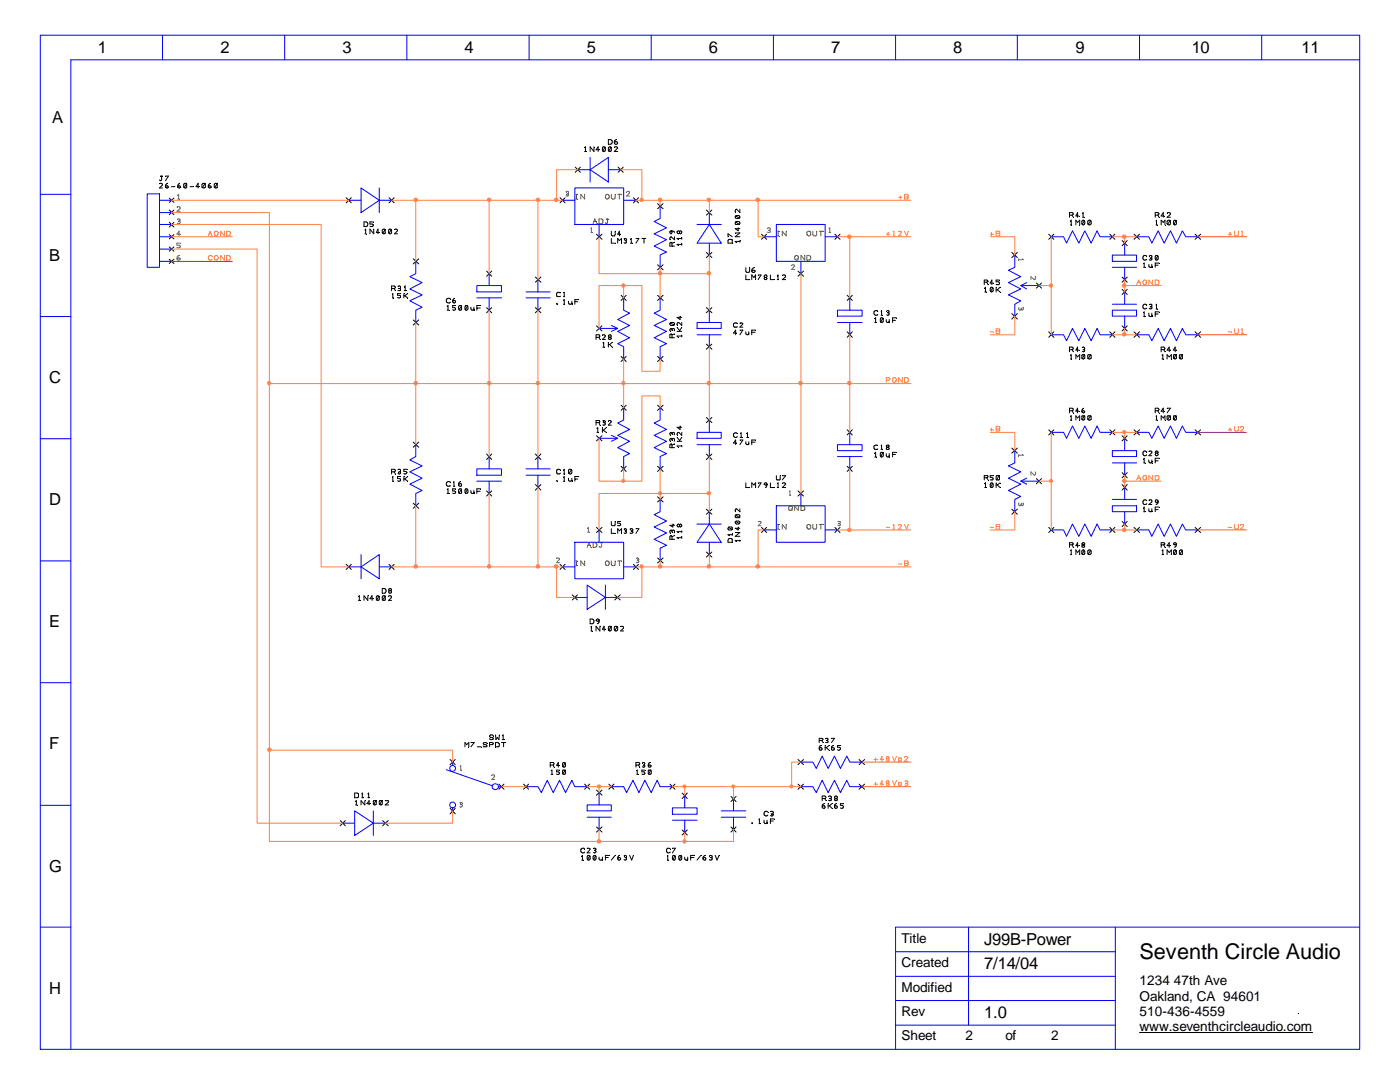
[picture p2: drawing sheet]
<svg xmlns="http://www.w3.org/2000/svg" width="279mm" height="216mm" viewBox="0 0 279 216" stroke-linecap="round" stroke-linejoin="round" font-family="sans-serif">
<defs><g id="words">
<text font-size="4.3" x="227.4" y="191.4">Seventh Circle Audio</text>
<g font-size="3.3">
<text x="19.6" y="10.6">1</text>
<text x="44" y="10.6">2</text>
<text x="68.3" y="10.6">3</text>
<text x="92.7" y="10.6">4</text>
<text x="117.1" y="10.6">5</text>
<text x="141.5" y="10.6">6</text>
<text x="165.9" y="10.6">7</text>
<text x="190.2" y="10.6">8</text>
<text x="214.6" y="10.6">9</text>
<text x="237.8" y="10.6">10</text>
<text x="259.8" y="10.6">11</text>
<text x="10.4" y="24.6">A</text>
<text x="9.8" y="52">B</text>
<text x="9.8" y="76.4">C</text>
<text x="9.8" y="100.8">D</text>
<text x="9.8" y="125.1">E</text>
<text x="9.8" y="149.5">F</text>
<text x="9.8" y="173.9">G</text>
<text x="196.4" y="188.5">J99B-Power</text>
<text x="196.4" y="193.4">7/14/04</text>
<text x="9.8" y="198.3">H</text>
<text x="196.4" y="203.1">1.0</text>
</g>
<g font-size="2.7">
<text x="179.9" y="188.1">Title</text>
<text x="179.9" y="193">Created</text>
<text x="179.9" y="197.9">Modified</text>
<text x="227.4" y="196.6">1234</text>
<text x="234.3" y="196.6">47th Ave</text>
<text x="179.9" y="202.7">Rev</text>
<text x="227.4" y="199.6">Oakland, CA 94601</text>
<text x="227.4" y="202.7">510-436-4559</text>
<text x="179.9" y="207.6">Sheet</text>
<text x="192.7" y="207.6">2</text>
<text x="200.7" y="207.6">of</text>
<text x="209.8" y="207.6">2</text>
<text x="227.4" y="205.7">www.seventhcircleaudio.com</text>
</g>
</g></defs>
<g fill="none" stroke="#000" stroke-width=".2">
<path d="M33.8 39.5l.9 .9M34.7 39.5l-.9 .9M69.1 39.5l1 1M70.1 39.5l-1 1M77.6 39.5l1.1 1M78.7 39.5l-1.1 1M72.6 44.3h.5l.2 .1 .1 .5-.2 .2-.6 .1zM72.8 46.7h.3M72.8 45.9l.2-.2v1M74.5 44.3h-.7v.4h.5l.2 .2-.2 .3-.5-.1M74.6 45.7v1l-.8-1v1M75.7 46.4h-.6l.3-.7v1"/>
<path d="M76.9 45.8v.8h-.5M76.9 45.8a.36 .36 0 0 0-.6 .2l.1 .6M76.9 45.8l-.5 .8M78.1 45.8v.8h-.5M78.1 45.8h-.5v.8M78.1 45.8l-.5 .8M78.7 45.8l.5-.1 .1 .3-.6 .7h.6"/>
</g>
<path d="M69.6 40h2.5M72.1 37.5l3.6 2.5-3.6 2.4zM75.7 37.5v4.9M75.7 40h2.4" fill="none" stroke="#00f" stroke-width=".2"/>
<path d="M72.6 45.2l.1 .1zM72.8 45.9l.1 .1zM73.1 46.7h.1zM74.5 44.3l.1 .1zM74.6 45.7l.1 .1zM75.7 46.4l.1 .1zM76.9 45.8l.1 .1zM78.1 45.8v.1zM78.7 45.8l.1 .1z" fill="#000"/>
<path d="M35.5 39.7h.3" fill="none" stroke="#408080" stroke-width=".2"/>
<path d="M35.8 39.7l.1 .1z" fill="#408080"/>
<path d="M35.5 38.9l.1-.1v.9" fill="none" stroke="#408080" stroke-width=".2"/>
<path d="M35.5 38.9l.1 .1z" fill="#408080"/>
<path d="M33.8 41.9l.9 .9M34.7 41.9l-.9 .9" fill="none" stroke="#000" stroke-width=".2"/>
<path d="M35.3 41.3l.4-.1 .3 .3-.7 .7h.7" fill="none" stroke="#408080" stroke-width=".2"/>
<path d="M35.3 41.3l.1 .1z" fill="#408080"/>
<path d="M33.8 44.4l.9 .9M34.7 44.4l-.9 .9" fill="none" stroke="#000" stroke-width=".2"/>
<path d="M35.6 44.1l.3 .1 .1 .2a.36 .36 0 0 1-.6 .1" fill="none" stroke="#408080" stroke-width=".2"/>
<path d="M35.6 44.1v.1z" fill="#408080"/>
<path d="M35.4 43.8a.36 .36 0 0 1 .6 .1l-.3 .2" fill="none" stroke="#408080" stroke-width=".2"/>
<path d="M35.4 43.8l.1 .1z" fill="#408080"/>
<path d="M33.8 46.8l.9 .9M34.7 46.8l-.9 .9" fill="none" stroke="#000" stroke-width=".2"/>
<path d="M36 46.7h-.7l.4-.6v1" fill="none" stroke="#408080" stroke-width=".2"/>
<path d="M36 46.7l.1 .1z" fill="#408080"/>
<path d="M33.8 49.3l.9 .8M34.7 49.3l-.9 .8" fill="none" stroke="#000" stroke-width=".2"/>
<path d="M36 48.5h-.7v.4h.4l.3 .3-.3 .2h-.4" fill="none" stroke="#408080" stroke-width=".2"/>
<path d="M36 48.5l.1 .1z" fill="#408080"/>
<path d="M33.8 51.7l.9 .9M34.7 51.7l-.9 .9" fill="none" stroke="#000" stroke-width=".2"/>
<path d="M35.3 51.6l.3-.1 .4 .1a.35 .35 0 0 1-.4 .3 .35 .35 0 0 1-.3-.3zM35.7 51a.6 .6 0 0 0-.4 .6" fill="none" stroke="#408080" stroke-width=".2"/>
<path d="M35.7 51l.1 .1z" fill="#408080"/>
<path d="M29.4 38.7h2.4v14.6h-2.4zM31.8 40h2.4M31.8 42.4h2.4M31.8 44.8h2.4M31.8 47.2h2.4M31.8 49.7h2.4M31.8 52.2h2.4M122 157h2.5l.6 1.2 1.2-2.5 1.2 2.5 1.2-2.5 1.3 2.5 1.1-2.5 .6 1.3h2.5M146.4 159.4v2.4M143.9 161.8h4.9M143.9 163.1h4.9M146.4 163.1v2.4" fill="none" stroke="#00f" stroke-width=".2"/>
<g fill="none" stroke="#000" stroke-width=".2">
<path d="M31.8 36.7a.36 .36 0 0 1 .6 .1l-.6 .7h.6M32 35.1h.4M32.3 35.1v.8l-.3 .2-.2-.2M33 35.1h.6l-.6 1M33.1 37.2l.3-.1 .2 .2-.3 .2-.3-.2zM33.4 36.6a.63 .63 0 0 0-.4 .7M34.2 37.3h.7M35.8 36.6l-.2 .2-.1 .5M37.3 36.7v.7h-.6M37.3 36.7a.36 .36 0 0 0-.6 .1v.6M37.3 36.7l-.6 .7M37.9 37.3h.6"/>
<path d="M39.7 37.3h-.6l.4-.7v.9M40.9 36.7l.1 .6-.3 .2-.3-.1M40.9 36.7a.36 .36 0 0 0-.6 .1l.1 .6M40.9 36.7l-.5 .7M41.9 36.6l-.2 .2-.1 .5M43.3 36.7v.7h-.5M43.3 36.7a.36 .36 0 0 0-.5 .1v.6M43.3 36.7l-.5 .7M99.6 156.5l1 1M100.6 156.5l-1 1M121.5 156.5l1 1M122.5 156.5l-1 1"/>
<path d="M126.9 152.7h.5M127.1 154.5h.2M127.1 153.8l.1-.1v.8M127.4 152.7l.3-.3-.1-.2-.7-.1v1M127.4 152.7l.3 .4M128.2 152.2h.4l.1 .2-.2 .3M128.4 152.7h.1M128.5 152.7l.2 .1-.2 .3-.3-.1M128.7 153.7h-.6v.3h.4l.2 .3-.2 .2-.4-.1M129.4 152.8l.1-.1 .5 .1-.3 .3h-.2zM129.5 153.7h.4l.1 .1v.5l-.3 .2-.3-.2zM129.7 152.1l-.2 .3-.1 .4"/>
<path d="M129.9 153.7l-.4 .7M133.7 156.5l1 1M134.7 156.5l-1 1M145.9 158.9l1 1M146.9 158.9l-1 1M145.9 165l1 1M146.9 165l-1 1M150.1 164.2v.1zM151.5 164.3h.2M151.5 163.6l.1-.2v.9M152.5 163.7l.1 .6h.3l.2-.2M153.1 163.7v.6"/>
<path d="M153.2 162.1l-.2-.2-.3 .1-.2 .6a.45 .45 0 0 0 .7 0M153.8 162a.36 .36 0 0 1 .5 .1l-.2 .3M153.8 163.8h.5M153.9 162.4h.2M154.1 162.4l.2 .2a.36 .36 0 0 1-.5 .1M154.5 163.4h-.7v.9"/>
<circle cx="35.7" cy="37.3" r=".27"/>
<circle cx="41.8" cy="37.3" r=".27"/>
</g>
<g fill="#000">
<path d="M31.8 36.7h.1zM32 35.1l.1 .1zM32.4 35.1l.1 .1zM33 35.1l.1 .1zM33.4 36.6l.1 .1zM34.9 37.3h.1zM35.8 36.6l.1 .1zM38.5 37.3h.1zM39.7 37.3h.1zM40.9 36.7h.1zM41.9 36.6l.1 .1zM43.3 36.7h.1z"/>
<path d="M126.9 152.7h.1zM127.1 153.8h.1zM127.3 154.5l.1 .1zM127.7 153.1l.1 .1zM128.2 152.2l.1 .1zM128.7 153.7l.1 .1zM129.7 152.1l.1 .1zM129.9 153.7l.1 .1zM150.1 164.3l.1 .1zM151.5 163.6l.1 .1zM151.7 164.3l.1 .1zM153.1 164.1l.1 .1z"/>
<path d="M153.1 164.3l.1 .1zM153.2 162.1h.1zM153.8 162v.1zM153.8 163.8v.1zM153.9 162.4l.1 .1zM154.5 163.4l.1 .1z"/>
</g>
<path d="M98.1 154.7l.5-.1 .1 .3-.6 .6h.6" fill="none" stroke="#408080" stroke-width=".2"/>
<path d="M98.1 154.7l.1 .1z" fill="#408080"/>
<path d="M89.8 151.6l1 1M90.8 151.6l-1 1" fill="none" stroke="#000" stroke-width=".2"/>
<path d="M91.9 153.7h.2" fill="none" stroke="#408080" stroke-width=".2"/>
<path d="M92.1 153.7l.1 .1z" fill="#408080"/>
<path d="M91.9 152.9v-.2v1" fill="none" stroke="#408080" stroke-width=".2"/>
<path d="M91.9 152.9v.1z" fill="#408080"/>
<path d="M89.8 161.3l1 1.1M90.8 161.3l-1 1.1" fill="none" stroke="#000" stroke-width=".2"/>
<path d="M91.9 160.5l.3 .1 .1 .2-.3 .2h-.2" fill="none" stroke="#408080" stroke-width=".2"/>
<path d="M91.9 160.5v.1z" fill="#408080"/>
<path d="M91.8 160.2h.4l.1 .2-.3 .1" fill="none" stroke="#408080" stroke-width=".2"/>
<path d="M91.8 160.2l.1 .1z" fill="#408080"/>
<g fill="none" stroke="#00f" stroke-width=".2">
<path d="M8 7h263.4v202.4h-263.4zM32.4 7v4.9M56.8 7v4.9M81.2 7v4.9M105.6 7v4.9M130 7v4.9M154.3 7v4.9M178.7 7v4.9M203 7v4.9M227.4 7v4.9M251.8 7v4.9M271.4 11.9h-257.3v197.5"/>
<path d="M8 38.8h6.1M115.3 33.9h2.5M117.8 33.9l3.6-2.5v4.9zM117.8 31.4v4.9M121.4 33.9h2.5M83 52.2v2.4l-1.2 .6 2.4 1.2-2.4 1.3 2.4 1.1-2.4 1.2 2.4 1.3-1.2 .6v2.4M131.7 41.1v2.5l-1.1 .6 2.4 1.3-2.4 1.2 2.4 1.1-2.4 1.3 2.4 1.2-1.3 .6v2.4M131.7 59.4v2.5l-1.1 .6 2.4 1.3-2.4 1.1 2.4 1.2-2.4 1.3 2.4 1.2-1.3 .6v2.4M8 63.2h6.1M8 87.5h6.1M131.7 81.4v2.4l-1.1 .6 2.4 1.3-2.4 1.2 2.4 1.2-2.4 1.2 2.4 1.2-1.3 .6v2.5M131.7 99.7v2.4l-1.1 .6 2.4 1.3-2.4 1.2 2.4 1.1-2.4 1.3 2.4 1.2-1.3 .6v2.4"/>
<path d="M8 111.9h6.1M8 136.2h6.1M89.1 153.6l9.2 3.2M90.3 152.1v.6l-.3 .1a.59 .59 0 0 0-.2 .8 .59 .59 0 0 0 .8 .2l.3-.5-.1-.3-.5-.3M99.5 157a.6 .6 0 0 1-.6 .6 .6 .6 0 0 1-.6-.6 .6 .6 0 0 1 .6-.6l.5 .2 .1 .4h.6M159.9 157h2.3l.7 1.2 1.2-2.5 1.2 2.5 1.2-2.5 1.2 2.5 1.3-2.5 .6 1.3h2.4M159.9 152.1h2.3l.7 1.2 1.2-2.4 1.2 2.4 1.2-2.4 1.2 2.4 1.3-2.4 .6 1.2h2.4M8 160.7h6.1M90.3 161.2l-.3-.1a.59 .59 0 0 1-.2-.8 .59 .59 0 0 1 .8-.2l.3 .5-.1 .4-.5 .2v.6M8 185h6.1M178.7 194.8h43.9M178.7 199.6h43.9"/>
<path d="M178.7 189.9h43.9M193.3 185v19.6M222.6 185v24.4M271.4 185h-92.7v24.4M178.7 204.6h43.9"/>
</g>
<g fill="none" stroke="#000" stroke-width=".2">
<path d="M111.8 39.5l1 1M112.8 39.5l-1 1M114.8 33.4l1 1M115.8 33.4l-1 1M116.7 30.2h.3M116.7 29.5l.1-.2v.9M118.5 29.3v.9l-.7-.9v.9M119.5 29.9h-.5l.4-.6v.9M120.7 29.4v.7h-.4M120.7 29.4h-.4v.7M120.7 29.4l-.4 .7M121.4 27.9h.4l.4 .2-.2 .6-.6 .1z"/>
<path d="M121.9 29.4h-.4v.7M121.9 29.4v.7h-.4M121.9 29.4l-.4 .7M122.6 29.4l.4-.1 .3 .2-.7 .7h.7M123 27.9l-.3 .1-.1 .5M123.4 33.4l1 1M124.4 33.4l-1 1M78.1 57.6h.6M78.3 59.4h.3M78.3 58.7l.1-.1v.8M78.7 57.6l.2-.3-.1-.1-.7-.1v.9M78.7 57.6l.2 .4"/>
<path d="M79.4 57.2h.5v.3l-.1 .1M79.6 57.6h.2M79.8 57.6l.1 .1v.2h-.5M79.9 58.6h-.6v.3l.6 .1v.4h-.6M80.6 58.6v.8M80.6 59h.2M80.7 58h.3M80.7 57.2l.2-.1v.9M80.8 59l.6 .4M81.4 58.6l-.6 .4M82.5 51.6l1.1 1.1M83.6 51.6l-1.1 1.1"/>
<path d="M131.2 52.8l1.1 1M131.2 40.6l1.1 1.1M131.2 58.9l1.1 1M132.3 52.8l-1.1 1M132.3 40.6l-1.1 1.1M132.3 58.9l-1.1 1M133.8 46.1h.1l.2 .1-.2 .5-.2-.3zM133.9 46.1h.5l.2 .3M134.1 48.5l-.2-.2-.2 .2v.6h.9M134.1 48.5v.6M134.6 47.2v.6l-.7-.6-.2 .3 .1 .3M134.6 48.3l-.5 .2"/>
<path d="M135.6 46.2l-.2-.1-.3 .1 .1 .4 .2 .1 .2-.3M135.6 46.1h.2l.3 .1-.1 .4h-.4zM136.1 47.4v.4M136.1 48.6v.3M136.1 48.8h-1l.2 .1M136.1 47.6h-1l.2 .2M82.5 63.8l1.1 1.1M83.6 63.8l-1.1 1.1M131.2 71.1l1.1 1M132.3 71.1l-1.1 1M133.8 64.4v.5h.7M133.8 64.4h.7v.5"/>
<path d="M133.8 64.4l.7 .5M134.1 65.8l-.2-.3-.1 .1v.4M134.1 66.8l-.2-.2-.2 .2v.6h.9M134.1 65.8v.2M134.1 66.8v.6M134.1 65.8l.3-.3 .1 .1v.4M134.6 66.6l-.5 .2M135.1 66.1h1M135.1 65.4l.5 .6M135.6 66v.1M135.7 63.1v.7l-.6-.5h1M136.1 64.3v.6l-.7-.6-.3 .2 .1 .4"/>
<path d="M136.1 66.9v.3M136.1 67.1h-1l.2 .1M136.1 65.4l-.5 .6M131.2 93l1.1 1.1M131.2 80.9l1.1 1M131.2 99.1l1.1 1.1M132.3 93l-1.1 1.1M132.3 80.9l-1.1 1M132.3 99.1l-1.1 1.1M134.1 86.5l.3-.2 .1 .1v.4M134.1 86.5l-.2-.2-.1 .1v.4M134.1 87.7l-.2-.2a.36 .36 0 0 0-.1 .6"/>
<path d="M134.1 88.8l-.2-.2h-.1l-.1 .7h.9M134.1 86.5v.1M134.1 87.7v.2M134.1 88.8v.5M134.1 87.7l.3-.2a.36 .36 0 0 1 .1 .6M134.6 88.6l-.5 .2M135.1 88.1h1M135.1 87.3l.5 .6M135.6 87.9v.2M135.7 85v.7l-.6-.4h1M136.1 86.3v.6l-.7-.6a.36 .36 0 0 0-.2 .6M136.1 88.9v.3"/>
<path d="M136.1 89h-1l.2 .2M136.1 87.3l-.5 .6M131.2 111.3l1.1 1.1M132.3 111.3l-1.1 1.1M134.1 106l-.2-.3a.36 .36 0 0 0-.1 .6M134.1 107.1l-.2-.3-.1 .1-.1 .7h.9M134.1 106v.2M134.1 107.1v.5M134.1 106l.3-.3a.36 .36 0 0 1 .1 .6M134.3 104.6v.6l-.6-.4h.9M134.6 106.8l-.5 .3M135.6 104.6h.4v.5h-.4z"/>
<path d="M135.6 104.8l-.2-.2-.3 .2 .3 .4 .2-.3M136.1 105.9v.4M136.1 107.1v.3M136.1 107.3h-1l.2 .1M136.1 106.1h-1l.2 .2M92.8 149v-.8l.3 .4 .5-.4v.8M94 148.2h.7l-.7 .8M95.2 149h.8M97.2 148.3l-.3-.1-.5 .1 .3 .3 .4 .1v.3h-.6l-.1-.2M97.7 148.6h.5l.3-.3-.3-.1h-.5v.8M98.5 146.9l-.3-.3h-.3l-.2 .3 .1 .2 .4 .1 .3 .2-.3 .2h-.3l-.2-.2M98.9 146.6l.1 1 .2-.4 .4 .4 .1-1"/>
<path d="M98.9 148.2h.4l.4 .2-.2 .6h-.6zM100.1 148.2h.7M100.2 147.6h.4M100.2 146.8l.2-.2v1M100.5 148.2v.8M159.3 156.5l1.1 1M159.3 151.6l1.1 1M160.4 156.5l-1.1 1M160.4 151.6l-1.1 1M163.5 147.7h.5M163.8 148.8l-.3 .4v.2M164 147.7l.3-.2-.1-.1-.7-.1v.9"/>
<path d="M164 147.7l.3 .5M164.1 159.3h.5M164.6 159.3l.2-.2v-.2l-.7-.1v1M164.6 159.3l.2 .5M164.7 149.2h.2M164.7 148.8v.9M164.8 147.4l.3-.1 .2 .2-.2 .2M164.9 147.7h.2M164.9 149.2l.5 .5M165.1 147.7l.2 .3-.1 .2h-.4M165.4 158.9a.36 .36 0 0 1 .5 .2l-.2 .2M165.4 148.8l-.5 .4"/>
<path d="M165.5 159.3h.2M165.7 159.3l.2 .1v.3h-.5M165.9 147.3h.6l-.6 .9M166.3 148.8l-.4 .2v.6a.36 .36 0 0 0 .6-.2 .36 .36 0 0 0-.6-.1M166.7 159.3l-.2-.2 .2-.3 .3 .1 .1 .2-.2 .2M166.7 159.3h.2M166.7 159.3l-.2 .3 .2 .2 .4-.2-.2-.3M167.7 148.8h-.6v.3l.5 .1 .1 .2a.36 .36 0 0 1-.6 .2M171.4 156.5l1.2 1M171.4 151.6l1.2 1M172.6 156.5l-1.2 1M172.6 151.6l-1.2 1"/>
<path d="M164.5 160.4l-.3 .1-.1 .5M165.3 160.8h.2M165.3 160.4v.9M165.5 160.8l.5 .5M166 160.4l-.5 .4M166.9 160.4a.52 .52 0 0 0-.4 .6M168.3 160.4h-.6v.3h.4l.2 .3-.2 .3-.4-.1M227.4 206h34.6"/>
<circle cx="122.9" cy="28.5" r=".31"/>
<circle cx="163.8" cy="149.4" r=".28"/>
<circle cx="164.4" cy="161" r=".28"/>
<circle cx="166.8" cy="161.1" r=".28"/>
</g>
<g fill="#000">
<path d="M116.7 29.5h.1zM117 30.2l.1 .1zM118.5 29.3l.1 .1zM119.5 29.9l.1 .1zM120.7 29.4l.1 .1zM121.4 28.8l.1 .1zM121.9 29.4l.1 .1zM122.6 29.4l.1 .1zM123 27.9h.1zM78.1 57.6l.1 .1zM78.3 58.7l.1 .1zM78.6 59.4l.1 .1z"/>
<path d="M78.9 58l.1 .1zM79.4 57.2h.1zM79.6 57.6l.1 .1zM79.9 58.6l.1 .1zM80.6 58.6l.1 .1zM80.7 57.2l.1 .1zM81 58l.1 .1zM81.4 58.6v.1zM81.4 59.4v.1zM133.8 47.8l.1 .1zM133.9 46.1h.1zM134.1 49.1l.1 .1z"/>
<path d="M134.6 48.3l.1 .1zM135.3 48.9l.1 .1zM135.3 47.8h.1zM135.6 46.2l.1 .1zM136.1 48.6v.1zM136.1 47.4v.1zM133.8 66l.1 .1zM133.8 64.4l.1 .1zM134.1 67.4l.1 .1zM134.1 66h.1zM134.6 66.6l.1 .1zM135.1 66.1l.1 .1z"/>
<path d="M135.1 65.4h.1zM135.2 64.9l.1 .1zM135.3 67.2l.1 .1zM135.7 63.1l.1 .1zM136.1 66.9v.1zM133.8 88.1h.1zM133.8 86.8l.1 .1zM134.1 89.3l.1 .1zM134.1 87.9l.1 .1zM134.1 86.6l.1 .1zM134.6 88.6h.1zM135.1 88.1h.1z"/>
<path d="M135.1 87.3l.1 .1zM135.2 86.9l.1 .1zM135.3 89.2h.1zM135.7 85l.1 .1zM136.1 88.9v.1zM136.1 87.3v.1zM133.8 106.3l.1 .1zM134.1 107.6l.1 .1zM134.1 106.2l.1 .1zM134.3 104.6h.1zM134.6 106.8l.1 .1zM135.3 107.4l.1 .1z"/>
<path d="M135.3 106.3h.1zM135.6 104.8l.1 .1zM136.1 107.1v.1zM136.1 105.9v.1zM93.6 149v.1zM94 148.2l.1 .1zM96 149l.1 .1zM97.2 148.3l.1 .1zM97.7 148.6l.1 .1zM98.5 146.9l.1 .1zM98.9 149l.1 .1zM99.7 146.6v.1z"/>
<path d="M100.2 146.8l.1 .1zM100.5 148.2l.1 .1zM100.6 147.6l.1 .1zM100.8 148.2l.1 .1zM163.5 147.7l.1 .1zM163.8 148.8h.1zM164.1 159.3l.1 .1zM164.3 148.2v.1zM164.7 148.8h.1zM164.8 147.4v.1zM164.8 159.8l.1 .1zM164.9 147.7l.1 .1z"/>
<path d="M165.4 158.9v.1zM165.4 148.8h.1zM165.4 149.7l.1 .1zM165.5 159.3l.1 .1zM165.9 147.3l.1 .1zM166.3 148.8h.1zM166.9 159.3l.1 .1zM167.7 148.8h.1zM164.5 160.4h.1zM165.3 160.4h.1zM166 160.4h.1zM166 161.3l.1 .1z"/>
<path d="M166.9 160.4h.1zM168.3 160.4h.1zM200.7 202.1v.1zM259.2 202.1v.1z"/>
</g>
<path d="M114.9 39.7h.3" fill="none" stroke="#808000" stroke-width=".2"/>
<path d="M115.2 39.7l.1 .1z" fill="#808000"/>
<path d="M115.1 38.8v.9" fill="none" stroke="#808000" stroke-width=".2"/>
<path d="M115.1 38.8v.1z" fill="#808000"/>
<path d="M114.9 38.8h.3" fill="none" stroke="#808000" stroke-width=".2"/>
<path d="M115.2 38.8l.1 .1z" fill="#808000"/>
<path d="M116.7 38.8v.9l-.8-.9v.9" fill="none" stroke="#808000" stroke-width=".2"/>
<path d="M116.7 38.8l.1 .1z" fill="#808000"/>
<path d="M113.1 38.7h.4v.3h-.6" fill="none" stroke="#408080" stroke-width=".2"/>
<path d="M113.1 38.7l.1 .1z" fill="#408080"/>
<path d="M112.9 38.3h.6v.3l-.2 .1" fill="none" stroke="#408080" stroke-width=".2"/>
<path d="M112.9 38.3l.1 .1z" fill="#408080"/>
<path d="M126.4 39.5l1 1M127.4 39.5l-1 1" fill="none" stroke="#000" stroke-width=".2"/>
<circle cx="121.2" cy="39.3" r=".43" fill="none" stroke="#808000" stroke-width=".2"/>
<path d="M120.8 39.4l.1 .1z" fill="#808000"/>
<path d="M122 38.8v.7l.3 .2 .4-.1 .1-.8" fill="none" stroke="#808000" stroke-width=".2"/>
<path d="M122.8 38.8l.1 .1z" fill="#808000"/>
<path d="M123.6 38.8v.9" fill="none" stroke="#808000" stroke-width=".2"/>
<path d="M123.6 38.8l.1 .1z" fill="#808000"/>
<path d="M123.3 38.8h.7" fill="none" stroke="#808000" stroke-width=".2"/>
<path d="M124 38.8l.1 .1z" fill="#808000"/>
<path d="M125.1 38.3l.4-.1 .1 .2-.5 .7h.5" fill="none" stroke="#408080" stroke-width=".2"/>
<path d="M125.1 38.3v.1z" fill="#408080"/>
<path d="M119 46.7l1.1 1.1M120.1 46.7l-1.1 1.1" fill="none" stroke="#000" stroke-width=".2"/>
<path d="M118.4 44.6l.3-.9 .4 .9" fill="none" stroke="#808000" stroke-width=".2"/>
<path d="M119.1 44.6l.1 .1z" fill="#808000"/>
<path d="M118.5 44.2h.5" fill="none" stroke="#808000" stroke-width=".2"/>
<path d="M119 44.2v.1z" fill="#808000"/>
<path d="M119.5 43.7h.6l.2 .2-.1 .6-.7 .1z" fill="none" stroke="#808000" stroke-width=".2"/>
<path d="M119.5 44.6l.1 .1z" fill="#808000"/>
<path d="M121.4 43.7h-.2v.7l-.2 .2-.2-.2" fill="none" stroke="#808000" stroke-width=".2"/>
<path d="M121.4 43.7l.1 .1z" fill="#808000"/>
<path d="M121 43.7h.2" fill="none" stroke="#808000" stroke-width=".2"/>
<path d="M121 43.7l.1 .1z" fill="#808000"/>
<path d="M117.9 46.4h.3" fill="none" stroke="#408080" stroke-width=".2"/>
<path d="M118.2 46.4l.1 .1z" fill="#408080"/>
<path d="M117.9 45.6l.1-.1v.9" fill="none" stroke="#408080" stroke-width=".2"/>
<path d="M117.9 45.6l.1 .1z" fill="#408080"/>
<path d="M112.3 40h2.4M114.7 37.5h9.8v7.3h-9.8zM124.5 40h2.4M119.5 44.8v2.4" fill="none" stroke="#00f" stroke-width=".2"/>
<g fill="none" stroke="#000" stroke-width=".2">
<path d="M122 46.1v.7l.3 .3 .4-.1 .1-.9M122 47.6v.9h.8M123.3 48.5v-.9l.3 .4 .4-.4v.9M123.9 46.7h-.6l.3-.6v1M124.5 47.7h.5l.1 .1-.3 .2M124.7 48h.1M124.8 48l.3 .3-.1 .1h-.5M125.8 48.5h.4M125.8 47.8l.2-.2v.9M126.9 47.6h.6l-.6 .9M128.1 47.6h.8M128.5 47.6v.9"/>
<path d="M111.8 112.6l1 1M112.8 112.6l-1 1"/>
</g>
<path d="M122.8 46.1l.1 .1zM122.8 48.5l.1 .1zM123.9 46.7l.1 .1zM124 48.5l.1 .1zM124.5 47.7l.1 .1zM124.7 48l.1 .1zM125.8 47.8h.1zM126.2 48.5v.1zM126.9 47.6l.1 .1zM128.5 47.6l.1 .1zM128.9 47.6v.1z" fill="#000"/>
<path d="M114.9 112.9h.3" fill="none" stroke="#808000" stroke-width=".2"/>
<path d="M115.2 112.9h.1z" fill="#808000"/>
<path d="M115.1 111.9v1" fill="none" stroke="#808000" stroke-width=".2"/>
<path d="M115.1 111.9v.1z" fill="#808000"/>
<path d="M114.9 111.9h.3" fill="none" stroke="#808000" stroke-width=".2"/>
<path d="M115.2 111.9l.1 .1z" fill="#808000"/>
<path d="M116.7 111.9v1l-.8-1v1" fill="none" stroke="#808000" stroke-width=".2"/>
<path d="M116.7 111.9l.1 .1z" fill="#808000"/>
<path d="M111.1 111.4l.3-.1 .3 .3-.6 .7h.6" fill="none" stroke="#408080" stroke-width=".2"/>
<path d="M111.1 111.4l.1 .1z" fill="#408080"/>
<path d="M126.4 112.6l1 1M127.4 112.6l-1 1" fill="none" stroke="#000" stroke-width=".2"/>
<circle cx="121.2" cy="112.4" r=".43" fill="none" stroke="#808000" stroke-width=".2"/>
<path d="M120.8 112.5l.1 .1z" fill="#808000"/>
<path d="M122 111.9v.7l.3 .3 .4-.1 .1-.9" fill="none" stroke="#808000" stroke-width=".2"/>
<path d="M122.8 111.9l.1 .1z" fill="#808000"/>
<path d="M123.6 111.9v1" fill="none" stroke="#808000" stroke-width=".2"/>
<path d="M123.6 111.9l.1 .1z" fill="#808000"/>
<path d="M123.3 111.9h.7" fill="none" stroke="#808000" stroke-width=".2"/>
<path d="M124 111.9l.1 .1z" fill="#808000"/>
<path d="M127.2 111.8l.3 .2-.2 .3-.3-.1" fill="none" stroke="#408080" stroke-width=".2"/>
<path d="M127.2 111.8h.1z" fill="#408080"/>
<path d="M127 111.4h.4l.1 .2-.2 .2" fill="none" stroke="#408080" stroke-width=".2"/>
<path d="M127 111.4l.1 .1z" fill="#408080"/>
<path d="M119 105.2l1.1 1.1M120.1 105.2l-1.1 1.1" fill="none" stroke="#000" stroke-width=".2"/>
<path d="M117.2 109.2l.3-.9 .4 .9" fill="none" stroke="#808000" stroke-width=".2"/>
<path d="M117.9 109.2l.1 .1z" fill="#808000"/>
<path d="M117.3 108.8h.5" fill="none" stroke="#808000" stroke-width=".2"/>
<path d="M117.8 108.8l.1 .1z" fill="#808000"/>
<path d="M118.4 108.3h.4l.2 .2 .1 .4-.1 .2-.6 .1z" fill="none" stroke="#808000" stroke-width=".2"/>
<path d="M118.4 109.2v.1z" fill="#808000"/>
<path d="M120.2 108.3h-.1v.8l-.3 .1-.3-.1" fill="none" stroke="#808000" stroke-width=".2"/>
<path d="M120.2 108.3l.1 .1z" fill="#808000"/>
<path d="M119.7 108.3h.4" fill="none" stroke="#808000" stroke-width=".2"/>
<path d="M119.7 108.3l.1 .1z" fill="#808000"/>
<path d="M117.3 106.2h.3" fill="none" stroke="#408080" stroke-width=".2"/>
<path d="M117.6 106.2l.1 .1z" fill="#408080"/>
<path d="M117.3 105.4l.1-.2v1" fill="none" stroke="#408080" stroke-width=".2"/>
<path d="M117.3 105.4v.1z" fill="#408080"/>
<g fill="none" stroke="#00f" stroke-width=".2">
<path d="M95.2 57h4.9v1.3h-4.9zM95.2 59.4h4.9M97.6 54.6v2.4M97.6 59.4v2.5M105 59.4h4.8M105 58.3h4.8M107.4 55.8v2.5M107.4 59.4v2.5M124.5 59.4v2.5l1.1 .6-2.3 1.3 2.3 1.1-2.3 1.2 2.3 1.3-2.3 1.2 1.2 .6v2.4M139.1 44.8h4.8M141.6 44.8l2.3 3.7h-4.8zM141.6 42.4v2.4"/>
<path d="M141.6 48.5v2.4M169.6 59.4v2.5M119.5 65.5h3.8M122 64.9l1.3 .6-1.3 .6M139.1 64.3h4.8v1.2h-4.8zM139.1 66.8h4.8M141.6 61.9v2.4M141.6 66.8v2.4M167.1 61.9h4.9v1.2h-4.9zM167.1 64.3h4.9M169.6 64.3v2.5M83 88.7v2.4l-1.2 .7 2.4 1.2-2.4 1.1 2.4 1.3-2.4 1.2 2.4 1.3-1.2 .6v2.4"/>
<path d="M95.2 93.6h4.9v1.2h-4.9zM95.2 96h4.9M97.6 91.1v2.5M97.6 96v2.5M105 94.8h4.8M105 93.6h4.8M107.4 91.1v2.5M107.4 94.8v2.4M119.5 87.5h3.8M122 86.9l1.3 .6-1.3 .6M124.5 81.4v2.4l-1.2 .6 2.3 1.3-2.3 1.2 2.3 1.2-2.3 1.2 2.3 1.2-1.1 .6v2.5M139.1 86.3h4.8v1.2h-4.8z"/>
<path d="M139.1 88.7h4.8M141.6 83.8v2.5M141.6 88.7v2.4M167.1 88.7h4.9v1.2h-4.9zM167.1 91.1h4.9M169.6 86.3v2.4M169.6 91.1v2.5M69.6 113.1h2.5M72.1 113.1l3.6-2.4v4.8zM72.1 110.7v4.8M75.7 113.1h2.4M112.3 113.1h2.4"/>
<path d="M114.7 108.2h9.8v7.3h-9.8zM114.7 119.2h2.5M117.2 116.8l3.6 2.4-3.6 2.4zM119.5 105.7v2.5M120.8 116.8v4.8M120.8 119.2h2.5M124.5 113.1h2.4M139.1 104.6h4.8M141.6 104.6l2.3 3.6h-4.8zM141.6 102.1v2.5M141.6 108.2v2.5"/>
</g>
<g fill="none" stroke="#000" stroke-width=".2">
<path d="M89.8 59.7a.45 .45 0 0 0-.6 0 .45 .45 0 0 0 0 .6 .45 .45 0 0 0 .6 0M90.7 59.5l-.4 .4v.3M97.1 54.1l1 1M98.1 54.1l-1 1M106.8 55.3l1.1 1M107.9 55.3l-1.1 1M111.8 58.4l-.5-.1-.2 .3 .1 .6 .6-.1M112.4 59.2h.3M112.4 58.4l.2-.1v.9M112.4 59.9l.2-.1v.9M115.5 59.8h-.8v.9M124 58.9l1 1"/>
<path d="M125 58.9l-1 1M141 50.4l1.1 1M141 41.9l1.1 1M142.1 50.4l-1.1 1M142.1 41.9l-1.1 1M145.3 47.2v-.5l.8 .5M145.4 47.8h.7v.7h-.8zM146.7 46.5h1l-1 .7h1M146.8 43.1h.8v.4M146.8 44.3l.6-.1a.36 .36 0 0 1 .2 .6M146.8 44.3v.5h.8M146.8 43.1v.4h.8"/>
<path d="M146.8 44.3l.8 .5M146.8 43.1l.8 .4M147.3 45.5v.6l-.6-.5h1M147.7 41.7v.7l-.7-.7-.3 .3 .1 .4M147.7 48v.3M147.7 48.2h-1l.2 .1M159.3 54.1l1.1 1M160.4 54.1l-1.1 1M169.1 58.9l1 1M170.1 58.9l-1 1M89.2 61.9h.4M89.2 61.1l.2-.1v.9"/>
<path d="M90.9 61h-.6v.4h.4l.2 .2a.36 .36 0 0 1-.6 .2M92.1 61v.8h-.5M92.1 61a.36 .36 0 0 0-.6 .2l.1 .6M92.1 61l-.5 .8M93.3 61v.8h-.4M93.3 61h-.4v.8M93.3 61l-.4 .8M94 61.3l.1 .5 .3 .1 .2-.3M94.6 61.3v.6M95.2 61.5h.6M95.9 61h-.7v.9M97.1 61.4l1 1"/>
<path d="M98.1 61.4l-1 1M106.8 61.4l1.1 1M107.9 61.4l-1.1 1M111.1 60.6l.1-.1v.2zM112.4 60.7h.3M113.5 60.1v.4a.35 .35 0 0 0 .3 .2 .35 .35 0 0 0 .3-.2M114.1 60.1v.6M114.7 60.2h.6M119 67.3h.5M119 65l1.1 1M119.5 67.3l.2-.2-.2-.3h-.5v.9M119.5 67.3l.2 .4"/>
<path d="M120.1 65l-1.1 1M120.2 66.9l.4-.1 .2 .3-.6 .6h.6M120.3 69.3h.3M120.3 68.4l.2-.1v1M121.4 68.3v1M121.4 68.7h.3M121.7 67.3l-.3-.2 .3-.3 .3 .3-.2 .2M121.7 67.3h.1M121.7 67.3l-.3 .3 .3 .1 .3-.1-.2-.3M121.7 68.7l.5 .6M122.2 68.3l-.5 .4M124 71.1l1 1"/>
<path d="M125 71.1l-1 1M141 61.4l1.1 1M141 68.7l1.1 1M142.1 61.4l-1.1 1M142.1 68.7l-1.1 1M147 66.5h-.6l.4-.6v.9M147.2 64.5l-.5-.1-.3 .3 .2 .6 .6-.1M147.7 64.5l.3-.1 .3 .2-.6 .7h.6M147.7 65.9h.6l-.6 .9M148.8 66.2l.1 .5 .3 .1 .2-.3M149.4 66.2v.6M150 66.3h.7"/>
<path d="M150.8 65.9h-.8v.9M169.1 66.2l1 1.1M170.1 66.2l-1 1.1M174.6 64.3h.3M174.6 63.6l.2-.2v.9M175.2 62.1a.45 .45 0 0 0-.8 .1l.2 .6 .4 .1 .2-.2M175.9 62.9h.2M175.9 62.1v-.1v.9M176.2 63.5v.8h-.4M176.2 63.5h-.4v.8M176.2 63.5l-.4 .8M176.9 63.8l.1 .5h.3l.2-.2"/>
<path d="M177 62.1l.3-.1 .2 .2-.2 .2M177.1 62.4h.2M177.3 62.4l.2 .3-.1 .1h-.4M177.5 63.8v.5M178.1 63.9h.6M178.9 63.4h-.8v.9M78.1 94.1h.6M78.3 96h.3M78.3 95.2l.1-.1v.9M78.7 94.1l.2-.2-.1-.2-.7-.1v1M78.7 94.1l.2 .5M79.4 93.7h.5v.4h-.1"/>
<path d="M79.6 94.1h.3v.4h-.5M79.9 95.1h-.6v.4l.6 .1v.3h-.6M80.6 95.1v.9M80.6 95.6h.2M80.8 95.6l.6 .4M81.2 93.6h-.6v.5l.6 .1-.3 .4-.3-.1M81.4 95.1l-.6 .5M82.5 88.2l1.1 1M83.6 88.2l-1.1 1M89.2 97.7l.2-.2v1M89.2 98.5h.4M89.8 96.3a.45 .45 0 0 0-.6-.1 .45 .45 0 0 0 0 .7 .45 .45 0 0 0 .6 0"/>
<path d="M90.5 97h.3M90.5 96.3l.1-.2v.9M90.9 97.5h-.6v.5h.4l.2 .2a.36 .36 0 0 1-.6 .2M91.6 96.6h.5v.3a.36 .36 0 0 1-.6-.1zM91.9 96.1a.6 .6 0 0 0-.4 .7M92.1 97.6v.8h-.5M92.1 97.6a.36 .36 0 0 0-.6 .2l.1 .6M92.1 97.6l-.5 .8M93.3 97.6v.8h-.4M93.3 97.6h-.4v.8M93.3 97.6l-.4 .8M94 97.9l.1 .5 .3 .1 .2-.3"/>
<path d="M94.6 97.9v.6M95.2 98h.6M95.9 97.5h-.7v1M97.1 90.6l1 1.1M97.1 98l1 1M98.1 90.6l-1 1.1M98.1 98l-1 1M106.8 96.7l1.1 1.1M106.8 90.6l1.1 1.1M107.9 96.7l-1.1 1.1M107.9 90.6l-1.1 1.1M111.1 95.9l.1 .1z"/>
<path d="M111.8 93.8v-.1a.45 .45 0 0 0-.6 .1 .45 .45 0 0 0 0 .6 .45 .45 0 0 0 .6 0M112.4 94.6h.3M112.4 96h.3M112.4 93.8l.2-.2v1M112.4 95.2l.2-.1v.9M113.5 95.4v.5l.4 .1 .2-.2M114 93.7a.36 .36 0 0 0-.5 .2v.6M114 93.7l.1 .6a.36 .36 0 0 1-.6 .2M114 93.7l-.5 .8M114.1 95.4v.6M114.7 95.6h.6M115.5 95.1h-.8v.9"/>
<path d="M119 84.3h.5M119 87l1.1 1M119.1 85.5l.2-.2v1M119.1 86.3h.4M119.5 84.3l.2-.1-.2-.3h-.5v.9M119.5 84.3l.2 .5M120.1 87l-1.1 1M120.2 85.3v1M120.2 85.9h.2M120.3 84h.4l.1 .2-.2 .1M120.4 84.3h.2M120.4 85.9l.6 .4"/>
<path d="M120.6 84.3l.2 .3-.1 .2h-.4M121 85.3l-.6 .6M121.4 84a.36 .36 0 0 1 .6 .2l-.6 .6h.6M124 80.9l1 1M124 93l1 1.1M125 93l-1 1.1M125 80.9l-1 1M141 83.3l1.1 1M141 90.6l1.1 1.1M142.1 83.3l-1.1 1M142.1 90.6l-1.1 1.1M147 88.4h-.6l.4-.6v.9"/>
<path d="M147.2 86.5l-.1-.1a.45 .45 0 0 0-.7 .2l.2 .6 .3 .1 .3-.2M147.7 87.8h.6l-.6 .9M147.7 86.5l.2-.1v.9M147.7 87.3h.4M148.8 88.1l.1 .5 .3 .1 .2-.2M149 87.3h.3M149 86.5l.2-.1v.9M149.4 88.1v.6M150 88.2h.7M150.8 87.8h-.8v.9M169.1 85.8l1 1M169.1 93l1 1.1"/>
<path d="M170.1 85.8l-1 1M170.1 93l-1 1.1M174.6 90.4l.2-.1v.9M174.6 91.2h.3M175.2 88.9l-.4-.1-.4 .3 .2 .6 .6-.1M175.9 88.9v-.1v.9M175.9 89.7h.2M176.2 90.3v.8h-.4M176.2 90.3h-.4v.8M176.2 90.3l-.4 .8M176.9 90.5l.1 .6 .3 .1 .2-.3M177.1 89.2l-.2 .3 .1 .2h.4l.1-.2-.2-.3"/>
<path d="M177.1 89.2l-.2-.2 .2-.2 .4 .2-.2 .2M177.1 89.2h.2M177.5 90.5v.7M178.1 90.7h.6M178.9 90.3h-.8v.9M69.1 112.6l1 1M70.1 112.6l-1 1M71.5 119.8h.4M71.5 119l.2-.1v.9M73.4 118.9v.9l-.8-.9v.9M74.5 119.5h-.7l.5-.6v.9M75.6 119v.7h-.4"/>
<path d="M75.6 119h-.4v.7M75.6 119l-.4 .7M76.3 117.4h.5a.54 .54 0 0 1 0 1h-.5zM76.9 119a.36 .36 0 0 0-.6 .1l.1 .6M76.9 119v.7h-.5M76.9 119l-.5 .7M77.6 119l.3-.1 .2 .2-.5 .7h.5M77.6 112.6l1.1 1M77.7 117.9l-.1-.2 .1-.3 .4 .1v.2l-.2 .2M77.7 117.9l-.1 .2 .1 .3 .4-.1v-.2l-.2-.2M77.7 117.9h.2M78.7 112.6l-1.1 1"/>
<path d="M82.5 100.4l1.1 1M83.6 100.4l-1.1 1M114.2 118.7l1 1M115.2 118.7l-1 1M122 104.1v.6l.3 .2h.3l.2-.2v-.6M122 105.5v.9h.8M122.7 118.7l1.1 1M123.3 106.4v-.9l.3 .4 .4-.4v.9M123.8 118.7l-1.1 1M123.9 104.1h-.6v.3h.3l.3 .2-.3 .3-.3-.1M124.5 105.6h.5l.1 .1-.3 .2M124.7 105.9h.1"/>
<path d="M124.8 105.9l.3 .3-.1 .1h-.5M125.7 105.6a.36 .36 0 0 1 .6 .1l-.2 .2M125.9 105.9h.2M126.1 105.9l.2 .3a.36 .36 0 0 1-.6 .1M126.9 105.5h.6l-.6 .9M141 110.2l1.1 1M141 101.6l1.1 1M142.1 110.2l-1.1 1M142.1 101.6l-1.1 1M145.4 105.2l-.1 .4 .2 .1h.6M145.4 107.6l.1-.2 .5 .1 .1 .7h-.8zM145.4 105.2h.7v.5"/>
<path d="M145.4 105.2l.7 .5M146.1 106.5v.3M146.1 106.7h-.8l.2 .1M146.7 106.3h1l-1 .7h1M146.8 102.8l.6-.1a.36 .36 0 0 1 .2 .6M146.8 104.1h.8v.4M146.8 102.8v.5h.8M146.8 104.1v.4h.8M146.8 104.1l.8 .4M146.8 102.8l.8 .5M147.3 105.2v.5l-.6-.3h1M147.7 101.5v.6l-.7-.6a.36 .36 0 0 0-.2 .6"/>
<path d="M147.7 107.8v.2M147.7 107.9h-1l.2 .1M117.8 123.5h.4l.3 .3-.1 .6-.6 .1zM117.9 125.9h.3M117.9 125.1l.1-.1v.9M119.5 123.9l-.3 .1-.2-.2a.36 .36 0 0 1 .5-.2v.6l-.3 .3M119.7 125v.9l-.7-.9v.9M120.8 125.6h-.6l.4-.6v.9M121.9 125.1v.7h-.4M121.9 125.1h-.4v.7M121.9 125.1l-.4 .7M123.2 125.1l.1 .5a.36 .36 0 0 1-.6 .2"/>
<path d="M123.2 125.1a.36 .36 0 0 0-.6 .1l.1 .6M123.2 125.1l-.5 .7M123.9 125.1a.36 .36 0 0 1 .6 .1l-.6 .7h.6"/>
<circle cx="90.6" cy="60.2" r=".28"/>
</g>
<g fill="#000">
<path d="M89.8 59.7l.1 .1zM90.7 59.5l.1 .1zM111.8 58.4l.1 .1zM112.4 58.4l.1 .1zM112.7 59.2l.1 .1zM115.5 59.8l.1 .1zM145.3 47.2l.1 .1zM146.1 48.5l.1 .1zM146.7 46.5l.1 .1zM146.8 44.3l.1 .1zM146.8 43.1l.1 .1zM146.8 42.4l.1 .1z"/>
<path d="M146.9 48.3l.1 .1zM147.3 45.5l.1 .1zM147.7 48v.1zM89.2 61.1l.1 .1zM89.6 61.9l.1 .1zM90.9 61h.1zM92.1 61l.1 .1zM93.3 61l.1 .1zM94.6 61.6l.1 .1zM94.6 61.9l.1 .1zM95.2 61.5v.1zM95.9 61h.1z"/>
<path d="M111.2 60.7l.1 .1zM112.4 59.9l.1 .1zM112.7 60.7l.1 .1zM114.1 60.5h.1zM114.1 60.7l.1 .1zM114.7 60.2l.1 .1zM119 67.3v.1zM119.7 67.7l.1 .1zM120.2 66.9l.1 .1zM120.3 68.4l.1 .1zM120.6 69.3h.1zM121.4 68.3l.1 .1z"/>
<path d="M121.8 67.3v.1zM122.2 68.3l.1 .1zM122.2 69.3h.1zM147 66.5h.1zM147.2 64.5v.1zM147.7 64.5v.1zM147.7 65.9v.1zM149.4 66.5l.1 .1zM149.4 66.8l.1 .1zM150 66.3l.1 .1zM150.8 65.9l.1 .1zM174.6 63.6l.1 .1z"/>
<path d="M174.9 64.3l.1 .1zM175.2 62.1l.1 .1zM175.9 62.1v.1zM176.1 62.9l.1 .1zM176.2 63.5l.1 .1zM177.1 62.4l.1 .1zM177.5 64.1v.1zM177.5 64.3v.1zM178.1 63.9l.1 .1zM178.9 63.4l.1 .1zM78.1 94.1l.1 .1zM78.3 95.2l.1 .1z"/>
<path d="M78.6 96l.1 .1zM78.9 94.6l.1 .1zM79.4 93.7l.1 .1zM79.6 94.1l.1 .1zM79.9 95.1l.1 .1zM80.6 95.1l.1 .1zM81.2 93.6l.1 .1zM81.4 95.1v.1zM81.4 96v.1zM89.2 97.7l.1 .1zM89.6 98.5l.1 .1zM89.8 96.3l.1 .1z"/>
<path d="M90.5 96.3l.1 .1zM90.8 97v.1zM90.9 97.5l.1 .1zM91.9 96.1l.1 .1zM92.1 97.6l.1 .1zM93.3 97.6l.1 .1zM94.6 98.2l.1 .1zM94.6 98.5l.1 .1zM95.2 98v.1zM95.9 97.5l.1 .1zM111.2 96l.1 .1zM111.8 93.8l.1 .1z"/>
<path d="M112.4 93.8l.1 .1zM112.4 95.2l.1 .1zM112.7 94.6l.1 .1zM112.7 96l.1 .1zM114 93.7l.1 .1zM114.1 95.8l.1 .1zM114.1 96l.1 .1zM114.7 95.6l.1 .1zM115.5 95.1l.1 .1zM119 84.3v.1zM119.1 85.5l.1 .1zM119.5 86.3v.1z"/>
<path d="M119.7 84.8l.1 .1zM120.2 85.3l.1 .1zM120.3 84l.1 .1zM120.4 84.3l.1 .1zM121 85.3l.1 .1zM121 86.3l.1 .1zM121.4 84l.1 .1zM147 88.4l.1 .1zM147.2 86.5v.1zM147.7 87.8v.1zM147.7 86.5l.1 .1zM148.1 87.3l.1 .1z"/>
<path d="M149 86.5l.1 .1zM149.3 87.3l.1 .1zM149.4 88.5l.1 .1zM149.4 88.7l.1 .1zM150 88.2l.1 .1zM150.8 87.8l.1 .1zM174.6 90.4l.1 .1zM174.9 91.2l.1 .1zM175.2 88.9l.1 .1zM175.9 88.9v.1zM176.1 89.7h.1zM176.2 90.3l.1 .1z"/>
<path d="M177.3 89.2l.1 .1zM177.5 90.9v.1zM177.5 91.2v.1zM178.1 90.7l.1 .1zM178.9 90.3h.1zM71.5 119l.1 .1zM71.9 119.8l.1 .1zM73.4 118.9l.1 .1zM74.5 119.5h.1zM75.6 119h.1zM76.3 118.4h.1zM76.9 119h.1z"/>
<path d="M77.9 117.9h.1zM122.8 104.1h.1zM122.8 106.4l.1 .1zM123.9 104.1h.1zM124 106.4l.1 .1zM124.5 105.6l.1 .1zM124.7 105.9l.1 .1zM125.7 105.6l.1 .1zM125.9 105.9l.1 .1zM126.9 105.5l.1 .1zM145.4 105.2l.1 .1zM145.5 106.8v.1z"/>
<path d="M146.1 108.2l.1 .1zM146.1 106.5l.1 .1zM146.7 106.3h.1zM146.8 104.1h.1zM146.8 102.8l.1 .1zM146.8 102.1l.1 .1zM146.9 108l.1 .1zM147.3 105.2h.1zM147.7 107.8v.1zM117.8 124.5h.1zM117.9 125.1l.1 .1zM118.2 125.9l.1 .1z"/>
<path d="M119.5 123.8l.1 .1zM119.7 125l.1 .1zM120.8 125.6h.1zM121.9 125.1h.1zM123.2 125.1h.1zM123.9 125.1h.1z"/>
</g>
<path d="M159.3 51.3l-.2-.3a.47 .47 0 0 0-.5 .4 .47 .47 0 0 0 .5 .5l.2-.3h-.2" fill="none" stroke="#808000" stroke-width=".2"/>
<path d="M159.3 51.3l.1 .1z" fill="#808000"/>
<path d="M160.6 51v.9l-.7-.9v.9" fill="none" stroke="#808000" stroke-width=".2"/>
<path d="M160.6 51l.1 .1z" fill="#808000"/>
<path d="M161 51h.5l.2 .1 .1 .5-.2 .2-.6 .1z" fill="none" stroke="#808000" stroke-width=".2"/>
<path d="M161 51.9l.1 .1z" fill="#808000"/>
<path d="M158 52.9a.36 .36 0 0 1 .6 .2l-.6 .7h.6" fill="none" stroke="#408080" stroke-width=".2"/>
<path d="M158 52.9l.1 .1z" fill="#408080"/>
<path d="M166.6 46.7l1 1.1M167.6 46.7l-1 1.1" fill="none" stroke="#000" stroke-width=".2"/>
<circle cx="161.4" cy="46.6" r=".46" fill="none" stroke="#808000" stroke-width=".2"/>
<path d="M161 46.7l.1 .1z" fill="#808000"/>
<path d="M162.2 46.1v.7l.3 .3 .4-.1 .1-.9" fill="none" stroke="#808000" stroke-width=".2"/>
<path d="M163 46.1l.1 .1z" fill="#808000"/>
<path d="M163.8 46.1v1" fill="none" stroke="#808000" stroke-width=".2"/>
<path d="M163.8 46.1l.1 .1z" fill="#808000"/>
<path d="M163.5 46.1h.8" fill="none" stroke="#808000" stroke-width=".2"/>
<path d="M164.3 46.1v.1z" fill="#808000"/>
<path d="M165.4 46.4h.4" fill="none" stroke="#408080" stroke-width=".2"/>
<path d="M165.8 46.4l.1 .1z" fill="#408080"/>
<path d="M165.4 45.6l.2-.1v.9" fill="none" stroke="#408080" stroke-width=".2"/>
<path d="M165.4 45.6l.1 .1z" fill="#408080"/>
<path d="M152 46.7l1 1.1M153 46.7l-1 1.1" fill="none" stroke="#000" stroke-width=".2"/>
<path d="M155.2 47.1h.2" fill="none" stroke="#808000" stroke-width=".2"/>
<path d="M155.4 47.1l.1 .1z" fill="#808000"/>
<path d="M155.3 46.1v1" fill="none" stroke="#808000" stroke-width=".2"/>
<path d="M155.3 46.1l.1 .1z" fill="#808000"/>
<path d="M155.2 46.1h.2" fill="none" stroke="#808000" stroke-width=".2"/>
<path d="M155.4 46.1l.1 .1z" fill="#808000"/>
<path d="M156.9 46.1v1l-.8-1v1" fill="none" stroke="#808000" stroke-width=".2"/>
<path d="M156.9 46.1l.1 .1z" fill="#808000"/>
<path d="M153.3 46l.4 .1 .1 .1-.3 .2-.3-.1" fill="none" stroke="#408080" stroke-width=".2"/>
<path d="M153.3 46l.1 .1z" fill="#408080"/>
<path d="M153.2 45.6a.36 .36 0 0 1 .6 .1l-.3 .3" fill="none" stroke="#408080" stroke-width=".2"/>
<path d="M152.5 47.2h2.4M154.9 44.8h9.8v7.4h-9.8zM159.9 52.2v2.4M164.7 47.2h2.4" fill="none" stroke="#00f" stroke-width=".2"/>
<g fill="none" stroke="#000" stroke-width=".2">
<path d="M148.8 53.4v.7l.3 .3 .4-.1 .1-.9M148.8 54.9v.9h.8M150 55.8v-.9l.5 .5 .3-.5v.9M150.1 53.9h.5l.1 .2a.35 .35 0 0 1-.3 .3 .35 .35 0 0 1-.4-.3zM150.5 53.4a.6 .6 0 0 0-.5 .7M151.3 54.9h.6l-.6 .9M152.7 55.4l-.2 .1 .2 .3h.2l.2-.3-.2-.1M152.7 55.4l-.2-.3 .2-.2h.2l.2 .2-.2 .3M152.7 55.4h.2M153.8 54.9v.9h.7M155.1 55.8h.3M155.1 55l.2-.1v.9"/>
<path d="M156.1 54.9h.4l.3 .2-.7 .7h.7M159.3 98l1.1 1M160.4 98l-1.1 1"/>
</g>
<path d="M149.6 53.4l.1 .1zM149.6 55.8l.1 .1zM150.5 53.4v.1zM150.8 55.8l.1 .1zM151.3 54.9h.1zM152.9 55.4l.1 .1zM154.5 55.8l.1 .1zM155.1 55l.1 .1zM155.4 55.8v.1zM156.1 54.9l.1 .1z" fill="#000"/>
<path d="M158.2 101.3l-.2-.3h-.4l-.2 .6a.4 .4 0 0 0 .4 .3 .4 .4 0 0 0 .4-.4h-.3" fill="none" stroke="#808000" stroke-width=".2"/>
<path d="M159.3 101v.9l-.7-.9v.9" fill="none" stroke="#808000" stroke-width=".2"/>
<path d="M159.3 101l.1 .1z" fill="#808000"/>
<path d="M159.9 101l.6 .1v.7l-.6 .1z" fill="none" stroke="#808000" stroke-width=".2"/>
<path d="M157.6 98.8h.2" fill="none" stroke="#408080" stroke-width=".2"/>
<path d="M157.8 98.8l.1 .1z" fill="#408080"/>
<path d="M157.6 98v.8" fill="none" stroke="#408080" stroke-width=".2"/>
<path d="M157.6 98v.1z" fill="#408080"/>
<path d="M152 105.2l1 1.1M153 105.2l-1 1.1" fill="none" stroke="#000" stroke-width=".2"/>
<path d="M155.2 105.6h.2" fill="none" stroke="#808000" stroke-width=".2"/>
<path d="M155.4 105.6l.1 .1z" fill="#808000"/>
<path d="M155.3 104.6v1" fill="none" stroke="#808000" stroke-width=".2"/>
<path d="M155.3 104.6l.1 .1z" fill="#808000"/>
<path d="M155.2 104.6h.2" fill="none" stroke="#808000" stroke-width=".2"/>
<path d="M155.4 104.6l.1 .1z" fill="#808000"/>
<path d="M156.9 104.6v1l-.8-1v1" fill="none" stroke="#808000" stroke-width=".2"/>
<path d="M156.9 104.6l.1 .1z" fill="#808000"/>
<path d="M151.3 104.1h.5l.1 .1-.6 .7h.6" fill="none" stroke="#408080" stroke-width=".2"/>
<path d="M151.3 104.1h.1z" fill="#408080"/>
<path d="M166.6 105.2l1 1.1M167.6 105.2l-1 1.1" fill="none" stroke="#000" stroke-width=".2"/>
<circle cx="161.4" cy="105.1" r=".45" fill="none" stroke="#808000" stroke-width=".2"/>
<path d="M161 105.2l.1 .1z" fill="#808000"/>
<path d="M162.2 104.6v.7l.3 .3 .4-.1 .1-.9" fill="none" stroke="#808000" stroke-width=".2"/>
<path d="M163 104.6l.1 .1z" fill="#808000"/>
<path d="M163.8 104.6v1" fill="none" stroke="#808000" stroke-width=".2"/>
<path d="M163.8 104.6l.1 .1z" fill="#808000"/>
<path d="M163.5 104.6h.8" fill="none" stroke="#808000" stroke-width=".2"/>
<path d="M164.3 104.6v.1z" fill="#808000"/>
<path d="M167.4 104.5l.3 .2-.2 .2-.3-.1" fill="none" stroke="#408080" stroke-width=".2"/>
<path d="M167.4 104.5l.1 .1z" fill="#408080"/>
<path d="M167.2 104.1h.4l.1 .1-.2 .3" fill="none" stroke="#408080" stroke-width=".2"/>
<path d="M167.2 104.1h.1z" fill="#408080"/>
<g fill="none" stroke="#00f" stroke-width=".2">
<path d="M209.8 47.2h2.5l.6 1.3 1.1-2.4 1.3 2.4 1.2-2.4 1.3 2.4 1.1-2.4 .6 1.1h2.5M226.8 47.2h2.5l.6 1.3 1.2-2.4 1.2 2.4 1.3-2.4 1.2 2.4 1.2-2.4 .6 1.1h2.4M209.8 66.8h2.5l.6 1.2 1.1-2.5 1.3 2.5 1.2-2.5 1.3 2.5 1.1-2.5 .6 1.3h2.5M226.8 66.8h2.5l.6 1.2 1.2-2.5 1.2 2.5 1.3-2.5 1.2 2.5 1.2-2.5 .6 1.3h2.4M159.9 98.5v2.4M152.5 105.7h2.4M154.9 100.9h9.8v7.3h-9.8zM164.7 105.7h2.4M105 157h2.4l.6 1.2 1.2-2.5 1.2 2.5 1.3-2.5 1.2 2.5 1.2-2.5 .6 1.3h2.5M119.5 158.2v2.4M136.7 158.8v2.4M117.2 160.6h4.8v1.2h-4.8z"/>
<path d="M117.2 163.1h4.8M119.5 163.1v2.4M134.2 161.2h4.9v1.3h-4.9zM134.2 163.7h4.9M136.7 163.7v2.4"/>
</g>
<g fill="none" stroke="#000" stroke-width=".2">
<path d="M201.9 50.4l1.1 1M203 50.4l-1.1 1M209.3 46.7l1 1.1M210.3 46.7l-1 1.1M213.4 42.9h.6M213.6 44.9h.3M213.6 44.1l.2-.2v1M214 42.9l.2-.2-.1-.2-.7-.1v.9M214 42.9l.2 .4M214.7 44.9v-1l.4 .5 .4-.5v1M215.3 43.1h-.6l.4-.7v.9M216.1 43.3h.2"/>
<path d="M216.1 42.6l.1-.2v.9M216.4 44v.8h-.4M216.4 44h-.4v.8M216.4 44l-.4 .8M217.7 44l.1 .6a.36 .36 0 0 1-.6 .2M217.7 44a.36 .36 0 0 0-.6 .2l.1 .6M217.7 44l-.5 .8M221.5 46.7l1 1.1M222.5 46.7l-1 1.1M226.3 46.7l1.1 1.1M227.4 46.7l-1.1 1.1M230.5 42.9h.6"/>
<path d="M230.7 44.9h.3M230.7 44.1l.1-.2v1M231.1 42.9l.2-.2-.1-.2-.7-.1v.9M231.1 42.9l.2 .4M231.7 44.9v-1l.5 .5 .3-.5v1M232.3 43.1h-.6l.5-.7v.9M232.9 42.5l.4-.1 .3 .3-.7 .6h.7M233.5 44l.1 .6a.36 .36 0 0 1-.6 .2M233.5 44a.36 .36 0 0 0-.6 .2l.1 .6M233.5 44l-.5 .8M234.7 44v.8h-.4M234.7 44h-.4v.8"/>
<path d="M234.7 44l-.4 .8M238.5 46.7l1.1 1.1M239.6 46.7l-1.1 1.1M209.3 66.2l1 1.1M210.3 66.2l-1 1.1M213.4 69.8h.6M213.6 70.9l.2-.1v.8M213.6 71.6h.3M214 69.8l.2-.3-.1-.2h-.7v.9M214 69.8l.2 .4M214.7 71.6v-.8l.4 .4 .4-.4v.8M215.3 69.8h-.6l.4-.5v.9"/>
<path d="M216 69.3h.4l.1 .2-.3 .3M216.2 69.8h.1M216.2 69.8l.3 .1-.1 .2h-.4M216.4 70.8l.1 .7-.3 .1-.2-.1M216.4 70.8h-.4v.7M216.4 70.8l-.4 .7M217.7 70.8l.1 .7-.3 .1-.3-.1M217.7 70.8h-.5v.7M217.7 70.8l-.5 .7M221.5 66.2l1 1.1M222.5 66.2l-1 1.1M226.3 66.2l1.1 1.1"/>
<path d="M227.4 66.2l-1.1 1.1M231.7 69.8h.5M231.9 71.6h.3M231.9 70.9l.2-.1v.8M232.2 69.8l.3-.3-.1-.2h-.7v.9M232.2 69.8l.3 .4M232.9 71.6v-.8l.4 .4 .5-.4v.8M233.6 69.8h-.7l.4-.5v.9M234.7 70.8l.1 .7-.3 .1-.2-.1M234.7 70.8h-.4v.7M234.7 70.8l-.4 .7M234.8 69.8h-.6l.3-.5v.9"/>
<path d="M236 70.8v.7h-.5M236 70.8h-.5v.7M236 70.8l-.5 .7M238.5 66.2l1.1 1.1M239.6 66.2l-1.1 1.1M148.8 96.4v.9h.8M150 97.3v-.9l.5 .4 .3-.4v.9M151.3 96.4h.6l-.6 .9M152.6 96.4h.3l.2 .2-.4 .2-.2-.2zM153.1 96.6l-.2 .6-.2 .1M153.8 96.4v.9h.7M154.9 94.9l.1 .9h.6l.1-.9"/>
<path d="M155.1 97.3h.3M155.1 96.5l.2-.1v.9M156.1 94.9h.7l-.7 .9M156.1 96.4h.4l.3 .2-.7 .7h.7M104.5 156.5l1 1M105.5 156.5l-1 1M109.8 152.7h.6M110 154.5h.3M110 153.8l.2-.1v.8M110.4 152.7l.2-.3-.2-.3h-.6v1M110.4 152.7l.2 .4M111.7 152.7h-.6l.3-.6v1"/>
<path d="M111.7 153.7h-.6v.3h.3l.3 .3-.3 .2-.3-.1M112.8 152.2h-.4v.8M112.8 152.2v.8h-.4M112.8 153.7l.1 .6-.3 .2-.2-.1M112.8 153.7h-.4v.7M112.8 152.2l-.4 .8M112.8 153.7l-.4 .7M116.7 156.5l1 1M117.7 156.5l-1 1M119 157.6l1.1 1.1M120.1 157.6l-1.1 1.1M136.1 158.2l1.1 1.1"/>
<path d="M137.2 158.2l-1.1 1.1M116.1 171.6h.3M116.1 170.9l.1-.2v.9M116.7 169.4a.45 .45 0 0 0-.8 .1l.2 .6 .4 .1 .2-.2M117.2 169.3l.3-.1 .3 .2-.6 .8h.6M117.7 170.8v.7h-.4M117.7 170.8h-.4v.7M117.7 170.8l-.4 .7M118.4 169.3l.3-.1 .3 .2-.3 .3M118.6 169.7h.1M118.7 169.7l.3 .2-.1 .2h-.5M118.9 170.8v.7h-.5"/>
<path d="M118.9 170.8h-.5v.7M118.9 170.8l-.5 .7M119 165l1.1 1M119.5 171v.4a.35 .35 0 0 0 .4 .2 .35 .35 0 0 0 .3-.2M120.1 165l-1.1 1M120.2 171v.6M120.8 171.1h.6M121.6 170.7h-.8v.9M122.8 170.7l-.8 .9M123.6 170.7l-.3 .4v.3M124.5 170.8l.3-.1 .3 .2-.1 .2h-.3M124.8 171.1l.3 .3-.1 .1h-.5"/>
<path d="M125.6 170.7l.5 .9 .3-.9M133.2 171.6h.2M133.2 170.9l.1-.2v.9M133.8 169.4l-.5-.2-.3 .3v.3l.3 .4 .5-.2M134.2 169.2h.6l-.6 1M134.7 170.8v.7h-.4M134.7 170.8h-.4v.7M134.7 170.8l-.4 .7M136 170.8v.7h-.4M136 170.8h-.4v.7M136 170.8l-.4 .7M136.1 165.6l1.1 1"/>
<path d="M136.7 171v.5l.3 .1 .2-.2M137.2 165.6l-1.1 1M137.2 171v.6M137.8 171.1h.7M138.6 170.7h-.8v.9M139.9 170.7l-.8 .9M140.7 170.7a.6 .6 0 0 0-.4 .7M141.6 170.8a.36 .36 0 0 1 .6 .1l-.1 .2h-.4M141.9 171.1l.3 .3a.36 .36 0 0 1-.6 .1M142.7 170.7l.4 .9 .4-.9"/>
<circle cx="123.6" cy="171.3" r=".28"/>
<circle cx="140.6" cy="171.4" r=".28"/>
</g>
<g fill="#000">
<path d="M213.4 42.9l.1 .1zM213.6 44.1l.1 .1zM213.9 44.9l.1 .1zM214.2 43.3l.1 .1zM215.3 43.1l.1 .1zM215.5 44.9l.1 .1zM216.1 42.6l.1 .1zM216.3 43.3l.1 .1zM216.4 44l.1 .1zM217.7 44l.1 .1zM230.5 42.9l.1 .1zM230.7 44.1l.1 .1z"/>
<path d="M231 44.9l.1 .1zM231.3 43.3l.1 .1zM232.3 43.1l.1 .1zM232.5 44.9l.1 .1zM232.9 42.5l.1 .1zM233.5 44l.1 .1zM234.7 44l.1 .1zM213.4 69.8h.1zM213.6 70.9l.1 .1zM213.9 71.6l.1 .1zM214.2 70.2l.1 .1zM215.3 69.8l.1 .1z"/>
<path d="M215.5 71.6l.1 .1zM216 69.3l.1 .1zM216.4 70.8l.1 .1zM217.7 70.8l.1 .1zM231.7 69.8h.1zM231.9 70.9l.1 .1zM232.2 71.6v.1zM232.5 70.2l.1 .1zM233.6 69.8l.1 .1zM233.8 71.6v.1zM234.7 70.8l.1 .1zM234.8 69.8l.1 .1z"/>
<path d="M236 70.8l.1 .1zM149.6 97.3l.1 .1zM150.8 97.3l.1 .1zM151.3 96.4h.1zM153.1 96.6l.1 .1zM154.5 97.3l.1 .1zM155.1 96.5l.1 .1zM155.4 97.3v.1zM155.7 94.9l.1 .1zM156.1 94.9l.1 .1zM156.1 96.4l.1 .1zM109.8 152.7h.1z"/>
<path d="M110 153.8h.1zM110.3 154.5l.1 .1zM110.6 153.1l.1 .1zM111.7 152.7l.1 .1zM111.7 153.7l.1 .1zM112.8 152.2l.1 .1zM112.8 153.7l.1 .1zM116.1 170.9h.1zM116.4 171.6l.1 .1zM116.7 169.4l.1 .1zM117.2 169.3l.1 .1zM117.7 170.8l.1 .1z"/>
<path d="M118.4 169.3l.1 .1zM118.6 169.7l.1 .1zM118.9 170.8l.1 .1zM120.2 171.4h.1zM120.2 171.6l.1 .1zM120.8 171.1l.1 .1zM121.6 170.7l.1 .1zM122.8 170.7l.1 .1zM123.6 170.7l.1 .1zM124.5 170.8l.1 .1zM124.7 171.1l.1 .1zM126.4 170.7l.1 .1z"/>
<path d="M133.2 170.9h.1zM133.4 171.6l.1 .1zM133.8 169.4l.1 .1zM134.2 169.2l.1 .1zM134.7 170.8l.1 .1zM136 170.8l.1 .1zM137.2 171.4h.1zM137.2 171.6l.1 .1zM137.8 171.1l.1 .1zM138.6 170.7l.1 .1zM139.9 170.7l.1 .1zM140.7 170.7l.1 .1z"/>
<path d="M141.6 170.8v.1zM141.7 171.1l.1 .1zM143.5 170.7l.1 .1z"/>
</g>
<path d="M203.3 51.6v.4" fill="none" stroke="#408080" stroke-width=".2"/>
<path d="M203.3 52l.1 .1z" fill="#408080"/>
<path d="M204 51.6l.2 .2h-.9" fill="none" stroke="#408080" stroke-width=".2"/>
<path d="M204 51.6l.1 .1z" fill="#408080"/>
<path d="M201.9 62.6l1.1 1.1M203 62.6l-1.1 1.1" fill="none" stroke="#000" stroke-width=".2"/>
<path d="M203.4 61.4l-.1 .2 .2 .3 .2-.1 .1-.3" fill="none" stroke="#408080" stroke-width=".2"/>
<path d="M203.8 61.5l.1 .1z" fill="#408080"/>
<path d="M204.1 61.4v.4l-.1 .1-.2-.3" fill="none" stroke="#408080" stroke-width=".2"/>
<path d="M204.1 61.4l.1 .1z" fill="#408080"/>
<path d="M206.8 56.5l1.1 1M207.9 56.5l-1.1 1" fill="none" stroke="#000" stroke-width=".2"/>
<path d="M206.6 55.2a.36 .36 0 0 1-.2 .6l-.7-.6v.6" fill="none" stroke="#408080" stroke-width=".2"/>
<path d="M206.6 55.2l.1 .1z" fill="#408080"/>
<path d="M202.5 50.9v2.4l-1.2 .6 2.4 1.3-2.4 1.2 2.4 1.3-2.4 1.1 2.4 1.2-1.2 .7v2.4M203.7 57h3.6M204.9 56.4l-1.2 .6 1.2 .7M209.8 86.3h2.5l.6 1.2 1.1-2.5 1.3 2.5 1.2-2.5 1.3 2.5 1.1-2.5 .6 1.3h2.5M226.8 86.3h2.5l.6 1.2 1.2-2.5 1.2 2.5 1.3-2.5 1.2 2.5 1.2-2.5 .6 1.3h2.4M209.8 105.7h2.5l.6 1.3 1.1-2.4 1.3 2.4 1.2-2.4 1.3 2.4 1.1-2.4 .6 1.1h2.5M226.8 105.7h2.5l.6 1.3 1.2-2.4 1.2 2.4 1.3-2.4 1.2 2.4 1.2-2.4 .6 1.1h2.4" fill="none" stroke="#00f" stroke-width=".2"/>
<g fill="none" stroke="#000" stroke-width=".2">
<path d="M196.4 56.3h.5M196.5 58.3h.3M196.5 57.5l.2-.2v1M196.9 56.3l.3-.2-.1-.1-.7-.1v.9M196.9 56.3l.3 .5M198.1 57.4v.8h-.4M198.1 57.4h-.4v.8M198.1 57.4l-.4 .8M198.2 56.5h-.6l.4-.6v.9M198.8 57.3v1M198.8 57.8h.3M199.1 57.8l.5 .5"/>
<path d="M199.5 55.9h-.7v.3h.4l.3 .3-.3 .3-.4-.1M199.6 57.3l-.5 .5M201.9 89.4l1.1 1M203 89.4l-1.1 1M209.3 85.8l1 1M210.3 85.8l-1 1M213.4 82h.6M213.6 83.8h.3M213.6 83.1l.2-.1v.8M214 82l.2-.3-.1-.2-.7-.1v1M214 82l.2 .4M214.7 83.8v-.8l.4 .4 .4-.4v.8"/>
<path d="M215.3 82h-.6l.4-.6v1M216.2 81.4l-.2 .3-.1 .4M216.4 83h-.4v.7M216.4 83l.1 .7-.3 .1-.2-.1M216.4 83l-.4 .7M217.7 83l.1 .7-.3 .1-.3-.1M217.7 83h-.5v.7M217.7 83l-.5 .7M221.5 85.8l1 1M222.5 85.8l-1 1M226.3 85.8l1.1 1M227.4 85.8l-1.1 1"/>
<path d="M230.5 82h.6M230.7 83.8h.3M230.7 83.1l.1-.1v.8M231.1 82l.2-.3-.1-.2-.7-.1v1M231.1 82l.2 .4M231.7 83.8v-.8l.5 .4 .3-.4v.8M232.3 82h-.6l.5-.6v1M232.9 81.4h.7l-.7 1M233.5 83l.1 .7-.3 .1-.3-.1M233.5 83h-.5v.7M233.5 83l-.5 .7M234.7 83l.1 .7-.3 .1-.2-.1"/>
<path d="M234.7 83h-.4v.7M234.7 83l-.4 .7M238.5 85.8l1.1 1M239.6 85.8l-1.1 1M209.3 105.2l1 1.1M210.3 105.2l-1 1.1M213.4 108.7h.6M213.6 109.9l.2-.2v1M213.6 110.7h.3M214 108.7l.2-.2-.1-.1-.7-.1v.9M214 108.7l.2 .5M214.7 110.7v-1l.4 .5 .4-.5v1"/>
<path d="M215.3 108.9h-.6l.4-.6v.9M216.2 108.7l-.3-.2 .3-.2 .3 .2-.3 .2M216.2 108.7h.1M216.2 108.7l-.3 .3 .3 .2 .3-.2-.3-.3M216.4 109.8h-.4v.8M216.4 109.8v.8h-.4M216.4 109.8l-.4 .8M217.7 109.8l.1 .6a.36 .36 0 0 1-.6 .2M217.7 109.8a.36 .36 0 0 0-.6 .2l.1 .6M217.7 109.8l-.5 .8M221.5 105.2l1 1.1M222.5 105.2l-1 1.1"/>
<path d="M226.3 105.2l1.1 1.1M227.4 105.2l-1.1 1.1M231.7 108.7h.5M231.9 110.7h.3M231.9 109.9l.2-.2v1M232.2 108.7l.3-.2-.1-.1-.7-.1v.9M232.2 108.7l.3 .5M232.9 110.7v-1l.4 .5 .5-.5v1M233.6 108.9h-.7l.4-.6v.9M234.7 109.8v.8h-.4M234.7 109.8h-.4v.8M234.7 109.8l-.4 .8"/>
<path d="M234.8 108.5l-.1 .5-.3 .2M236 109.8v.8h-.5M236 109.8a.36 .36 0 0 0-.6 .2l.1 .6M236 109.8l-.5 .8M238.5 105.2l1.1 1.1M239.6 105.2l-1.1 1.1"/>
<circle cx="216.2" cy="82.2" r=".27"/>
<circle cx="234.5" cy="108.5" r=".27"/>
</g>
<g fill="#000">
<path d="M196.4 56.3l.1 .1zM196.5 57.5l.1 .1zM196.8 58.3h.1zM197.2 56.8l.1 .1zM198.1 57.4l.1 .1zM198.2 56.5l.1 .1zM198.8 57.3l.1 .1zM199.5 55.9l.1 .1zM199.6 57.3v.1zM213.4 82h.1zM213.6 83.1h.1zM213.9 83.8l.1 .1z"/>
<path d="M214.2 82.4l.1 .1zM215.3 82l.1 .1zM215.5 83.8l.1 .1zM216.2 81.4l.1 .1zM216.4 83l.1 .1zM217.7 83l.1 .1zM230.5 82h.1zM230.7 83.1h.1zM231 83.8l.1 .1zM231.3 82.4l.1 .1zM232.3 82l.1 .1zM232.5 83.8l.1 .1z"/>
<path d="M232.9 81.4l.1 .1zM233.5 83l.1 .1zM234.7 83l.1 .1zM213.4 108.7l.1 .1zM213.6 109.9l.1 .1zM213.9 110.7h.1zM214.2 109.2l.1 .1zM215.3 108.9l.1 .1zM215.5 110.7h.1zM216.2 108.7l.1 .1zM216.4 109.8l.1 .1zM217.7 109.8l.1 .1z"/>
<path d="M231.7 108.7l.1 .1zM231.9 109.9l.1 .1zM232.5 109.2l.1 .1zM233.6 108.9l.1 .1zM234.7 109.8l.1 .1zM234.8 108.5l.1 .1zM236 109.8l.1 .1z"/>
</g>
<path d="M203.3 90.7v.3" fill="none" stroke="#408080" stroke-width=".2"/>
<path d="M203.3 91l.1 .1z" fill="#408080"/>
<path d="M204 90.7l.2 .1h-.9" fill="none" stroke="#408080" stroke-width=".2"/>
<path d="M204 90.7l.1 .1z" fill="#408080"/>
<path d="M201.9 101.6l1.1 1M203 101.6l-1.1 1" fill="none" stroke="#000" stroke-width=".2"/>
<path d="M203.4 100.3a.36 .36 0 0 0 .1 .6l.2-.1 .1-.3" fill="none" stroke="#408080" stroke-width=".2"/>
<path d="M203.8 100.5l.1 .1z" fill="#408080"/>
<path d="M204.1 100.3a.36 .36 0 0 1-.1 .6l-.2-.2" fill="none" stroke="#408080" stroke-width=".2"/>
<path d="M204.1 100.3l.1 .1z" fill="#408080"/>
<path d="M206.8 95.5l1.1 1M207.9 95.5l-1.1 1" fill="none" stroke="#000" stroke-width=".2"/>
<path d="M206.6 94.1l.1 .5-.3 .2-.7-.7v.7" fill="none" stroke="#408080" stroke-width=".2"/>
<path d="M206.6 94.1l.1 .1z" fill="#408080"/>
<g fill="none" stroke="#00f" stroke-width=".2">
<path d="M222 50.9h4.8v1.3h-4.8zM222 53.3h4.8M224.5 48.5v2.4M224.5 53.3v2.5M224.5 58.3v2.4M222 61.9h4.8v1.2h-4.8zM222 60.7h4.8M224.5 63.1v2.4M202.5 89.9v2.5l-1.2 .6 2.4 1.1-2.4 1.3 2.4 1.2-2.4 1.3 2.4 1.2-1.2 .6v2.4M203.7 96h3.6M204.9 95.4l-1.2 .6 1.2 .6M222 89.9h4.8v1.2h-4.8z"/>
<path d="M222 92.4h4.8M222 99.7h4.8M224.5 87.5v2.4M224.5 92.4v2.4M224.5 97.2v2.5M222 100.9h4.8v1.2h-4.8zM224.5 102.1v2.5M68.4 164.3h2.4M70.8 161.8l3.7 2.5-3.7 2.4zM74.5 161.8v4.9M74.5 164.3h2.4"/>
</g>
<g fill="none" stroke="#000" stroke-width=".2">
<path d="M223.9 48l1.1 1M223.9 55.3l1.1 1M223.9 57.7l1.1 1.1M225 48l-1.1 1M225 55.3l-1.1 1M225 57.7l-1.1 1.1M228.3 52.6v-.1v.8M228.3 53.3h.2M228.9 51.1a.45 .45 0 0 0-.7 0 .45 .45 0 0 0 0 .7 .45 .45 0 0 0 .7-.1M229.3 52.7l.1 .6h.5M229.4 51.1h.5v.3l-.2 .1M229.5 51.5h.2"/>
<path d="M229.7 51.5l.2 .1v.2h-.5M229.9 52.7v.6M230.5 52.9h.6M231.1 51.1h-.5v.7M231.1 51.1v.7h-.5M231.1 51.1l-.5 .7M231.3 52.5h-.8v.8M223.9 65l1.1 1M225 65l-1.1 1M228.3 62.4v-.2v1M228.3 63.2h.2M228.9 60.9l-.6-.2-.2 .3v.4l.2 .2 .6-.1"/>
<path d="M229.3 62.5v.4a.36 .36 0 0 0 .6 .2M229.4 60.8h.5v.3l-.2 .1M229.5 61.2h.2M229.7 61.2l.2 .1v.3h-.5M229.9 62.5v.7M230.5 62.7h.6M230.7 61.6h.3M230.7 60.9l.1-.2v.9M231.3 62.2h-.8v1M196.4 95.3h.5M196.5 97.3h.3M196.5 96.5l.2-.1v.9"/>
<path d="M196.9 95.3l.3-.2-.1-.2h-.7v.9M196.9 95.3l.3 .5M198.1 96.4v.8h-.4M198.1 96.4h-.4v.8M198.1 96.4l-.4 .8M198.2 94.9h-.6v.3h.4l.2 .3-.1 .3h-.5M198.8 96.4v.9M198.8 96.8h.3M199.1 96.8l.5 .5M199.4 94.9h-.5v.9M199.4 94.9v.9h-.5M199.4 94.9l-.5 .9"/>
<path d="M199.6 96.4l-.5 .4M223.9 87l1.1 1M223.9 94.3l1.1 1M223.9 96.7l1.1 1.1M225 87l-1.1 1M225 94.3l-1.1 1M225 96.7l-1.1 1.1M228.3 92.4h.2M228.3 91.6v-.2v1M228.9 90.2a.45 .45 0 0 0-.7-.1 .45 .45 0 0 0 0 .7 .45 .45 0 0 0 .7 0M228.9 99.9a.45 .45 0 0 0-.7 0 .45 .45 0 0 0 0 .6 .45 .45 0 0 0 .7 0M229.3 90.1h.6v.2l-.6 .6h.6"/>
<path d="M229.3 99.8h.6v.4l-.6 .5h.6M229.3 91.8v.3a.36 .36 0 0 0 .6 .2M229.9 91.8v.6M230.5 91.9h.6M230.7 90.4l-.2 .3 .2 .2 .4-.1v-.1l-.2-.3M230.7 90.4l-.2-.1 .2-.3 .4 .1v.2l-.2 .1M230.7 90.4h.2M231.1 100a.6 .6 0 0 1-.4 .7M231.3 91.4h-.8v1M223.9 104.1l1.1 1M225 104.1l-1.1 1M228.3 101.3v-.1v.9"/>
<path d="M228.3 102.1h.2M229.3 101.5l.1 .5h.5M229.9 101.5v.6M230.5 101.7h.6M231.3 101.2h-.8v.9M70.8 158.2h.5l.2 .2v.7l-.7 .1zM71 159.9l.1-.1v.8M72.2 159.2h.3M72.2 158.4l.1-.2v1M72.8 159.8v.8l-.7-.8v.8M73.4 159.2h.3M73.4 158.4l.2-.2v1"/>
<path d="M74.6 159.8h.4l.1 .1v.5l-.3 .2-.3-.2zM75 159.8l-.4 .7M76.2 159.8l.1 .6-.2 .2-.3-.1M76.2 159.8h-.4v.7M76.2 159.8l-.4 .7M76.9 159.8h.6l.1 .1-.7 .7h.7M67.9 163.7l1 1.1M68.9 163.7l-1 1.1M71 160.6h.3M73.8 160.4h-.6l.5-.6v.8M76.4 163.7l1.1 1.1M77.5 163.7l-1.1 1.1"/>
<circle cx="230.9" cy="100" r=".28"/>
</g>
<g fill="#000">
<path d="M228.3 52.6v.1zM228.5 53.3l.1 .1zM228.9 51.1v.1zM229.5 51.5l.1 .1zM229.9 53.2l.1 .1zM229.9 53.3l.1 .1zM230.5 52.9l.1 .1zM231.3 52.5l.1 .1zM228.3 62.4v.1zM228.5 63.2h.1zM228.9 60.9v.1zM229.4 60.8v.1z"/>
<path d="M229.5 61.2l.1 .1zM229.9 62.9l.1 .1zM229.9 63.2h.1zM230.5 62.7h.1zM230.7 60.9l.1 .1zM231 61.6l.1 .1zM231.3 62.2l.1 .1zM196.4 95.3l.1 .1zM196.5 96.5l.1 .1zM196.8 97.3l.1 .1zM197.2 95.8h.1zM198.1 96.4l.1 .1z"/>
<path d="M198.2 94.9l.1 .1zM198.8 96.4h.1zM199.4 94.9l.1 .1zM199.6 97.3v.1zM228.3 91.6v.1zM228.5 92.4l.1 .1zM228.9 90.2v.1zM228.9 99.9v.1zM229.3 90.1l.1 .1zM229.3 99.8l.1 .1zM229.9 92.1l.1 .1zM229.9 92.4l.1 .1z"/>
<path d="M230.5 91.9l.1 .1zM230.9 90.4l.1 .1zM231.3 91.4l.1 .1zM228.3 101.3v.1zM228.5 102.1l.1 .1zM229.9 101.9l.1 .1zM229.9 102.1l.1 .1zM230.5 101.7l.1 .1zM231.1 100l.1 .1zM231.3 101.2l.1 .1zM70.8 159.2l.1 .1zM72.2 158.4l.1 .1z"/>
<path d="M72.5 159.2l.1 .1zM72.8 159.8l.1 .1zM73.4 158.4l.1 .1zM73.7 159.2l.1 .1zM75 159.8l.1 .1zM76.2 159.8l.1 .1zM76.9 159.8l.1 .1zM71.3 160.6l.1 .1zM73.8 160.4h.1z"/>
</g>
<g fill="#ff8040" stroke="#ff8040" stroke-width=".2">
<circle cx="107.3" cy="76.4" r=".35"/>
<circle cx="97.6" cy="76.4" r=".35"/>
<circle cx="141.5" cy="76.4" r=".35"/>
</g>
<path d="M176.9 75.9h.5l.2-.3-.2-.2h-.5v.9" fill="none" stroke="#ff8040" stroke-width=".2"/>
<path d="M176.9 75.9h.1z" fill="#ff8040"/>
<path d="M178.9 75.7l-.3-.3-.5 .1 .1 .7h.5l.2-.3h-.3" fill="none" stroke="#ff8040" stroke-width=".2"/>
<path d="M178.9 75.7l.1 .1z" fill="#ff8040"/>
<path d="M180.1 75.4v.9l-.8-.9v.9" fill="none" stroke="#ff8040" stroke-width=".2"/>
<path d="M180.1 75.4h.1z" fill="#ff8040"/>
<path d="M180.5 75.4h.7v.8l-.7 .1z" fill="none" stroke="#ff8040" stroke-width=".2"/>
<path d="M180.5 76.3l.1 .1z" fill="#ff8040"/>
<g fill="#ff8040" stroke="#ff8040" stroke-width=".2">
<circle cx="53.7" cy="76.4" r=".33"/>
<circle cx="53.8" cy="149.6" r=".35"/>
<circle cx="124.4" cy="76.4" r=".33"/>
<circle cx="169.5" cy="76.4" r=".35"/>
<circle cx="159.8" cy="76.4" r=".35"/>
<circle cx="119.5" cy="167.9" r=".35"/>
<circle cx="136.6" cy="167.9" r=".33"/>
<circle cx="83" cy="76.4" r=".35"/>
<circle cx="146.3" cy="156.9" r=".31"/>
<circle cx="157.9" cy="156.9" r=".31"/>
<circle cx="136.6" cy="156.9" r=".31"/>
</g>
<g fill="none" stroke="#ff8040" stroke-width=".2">
<path d="M34.2 42.4h19.6v34.1M159.9 54.6v43.9M53.8 76.5v73.2M53.8 76.5h128M83 64.3v24.4M97.6 61.9v29.2M107.4 61.9v29.2M124.5 71.6v9.8M141.6 69.2v14.6M169.6 66.8v19.5M53.8 149.7h36.5v2.4M53.8 149.7v18.2h65.7"/>
<path d="M134.2 157h25.7M136.7 157v1.8M146.4 157v2.4M159.9 152.1h-1.9v4.9M174.4 151.6h.7M119.5 165.5v2.4M119.5 167.9h17.2M136.7 166.1v1.8M146.4 165.5v2.4h-9.7"/>
</g>
<path d="M175.1 151.6h.1z" fill="#ff8040"/>
<path d="M174.8 151.2v.7" fill="none" stroke="#ff8040" stroke-width=".2"/>
<path d="M174.8 151.2v.1z" fill="#ff8040"/>
<path d="M176.3 151.6h-.6l.3-.6v.9" fill="none" stroke="#ff8040" stroke-width=".2"/>
<path d="M176.3 151.6h.1z" fill="#ff8040"/>
<path d="M177.1 151.4h.2M177.1 151.4l-.2-.2 .2-.2h.2l.2 .2-.2 .2M177.1 151.4l-.2 .2 .2 .3h.2l.2-.3-.2-.2" fill="none" stroke="#ff8040" stroke-width=".2"/>
<path d="M177.3 151.4l.1 .1z" fill="#ff8040"/>
<path d="M178.1 151l.4 .9 .4-.9" fill="none" stroke="#ff8040" stroke-width=".2"/>
<path d="M178.9 151h.1z" fill="#ff8040"/>
<path d="M179.3 151.2v.9" fill="none" stroke="#ff8040" stroke-width=".2"/>
<path d="M179.3 152.1h.1z" fill="#ff8040"/>
<circle cx="179.6" cy="151.5" r=".33" fill="none" stroke="#ff8040" stroke-width=".2"/>
<path d="M179.3 151.6l.1 .1z" fill="#ff8040"/>
<path d="M180.5 151h.4l.3 .2-.7 .7h.7" fill="none" stroke="#ff8040" stroke-width=".2"/>
<path d="M180.5 151l.1 .1z" fill="#ff8040"/>
<path d="M172 152.1h9.8" fill="none" stroke="#ff0080" stroke-width=".2"/>
<path d="M174.4 156.5h.7" fill="none" stroke="#ff8040" stroke-width=".2"/>
<path d="M175.1 156.5h.1z" fill="#ff8040"/>
<path d="M174.8 156.1v.6" fill="none" stroke="#ff8040" stroke-width=".2"/>
<path d="M174.8 156.1v.1z" fill="#ff8040"/>
<path d="M176.3 156.5h-.6l.3-.7v.9" fill="none" stroke="#ff8040" stroke-width=".2"/>
<path d="M176.3 156.5h.1z" fill="#ff8040"/>
<path d="M177.1 156.3h.2M177.1 156.3l-.2-.3 .2-.2h.2l.2 .2-.2 .3M177.1 156.3l-.2 .2 .2 .2 .4-.2-.2-.2" fill="none" stroke="#ff8040" stroke-width=".2"/>
<path d="M177.3 156.3l.1 .1z" fill="#ff8040"/>
<path d="M178.1 155.8l.4 .9 .4-.9" fill="none" stroke="#ff8040" stroke-width=".2"/>
<path d="M178.9 155.8l.1 .1z" fill="#ff8040"/>
<path d="M179.3 156.1v.9" fill="none" stroke="#ff8040" stroke-width=".2"/>
<path d="M179.3 157l.1 .1z" fill="#ff8040"/>
<circle cx="179.6" cy="156.4" r=".31" fill="none" stroke="#ff8040" stroke-width=".2"/>
<path d="M179.3 156.5l.1 .1z" fill="#ff8040"/>
<path d="M180.8 156.3l.3 .1 .1 .1-.3 .2-.3-.1" fill="none" stroke="#ff8040" stroke-width=".2"/>
<path d="M180.8 156.3v.1z" fill="#ff8040"/>
<path d="M180.6 155.9a.36 .36 0 0 1 .6 .1l-.3 .3" fill="none" stroke="#ff8040" stroke-width=".2"/>
<path d="M180.6 155.9l.1 .1z" fill="#ff8040"/>
<path d="M172 157h9.8" fill="none" stroke="#ff0080" stroke-width=".2"/>
<path d="M34.2 40h35.4M41.6 47.1l.3-1 .4 1" fill="none" stroke="#ff8040" stroke-width=".2"/>
<path d="M42.3 47.1l.1 .1z" fill="#ff8040"/>
<path d="M41.7 46.7h.5" fill="none" stroke="#ff8040" stroke-width=".2"/>
<path d="M43.5 46.4l-.2-.3-.5 .1v.5l.1 .3 .4 .1 .2-.4h-.2" fill="none" stroke="#ff8040" stroke-width=".2"/>
<path d="M43.5 46.4l.1 .1z" fill="#ff8040"/>
<path d="M44.8 46.1v1l-.8-1v1" fill="none" stroke="#ff8040" stroke-width=".2"/>
<path d="M44.8 46.1l.1 .1z" fill="#ff8040"/>
<path d="M45.2 46.1l.7 .1 .1 .5-.2 .3-.6 .1z" fill="none" stroke="#ff8040" stroke-width=".2"/>
<path d="M45.2 47.1l.1 .1z" fill="#ff8040"/>
<circle cx="224.4" cy="57" r=".35" fill="#ff8040" stroke="#ff8040" stroke-width=".2"/>
<path d="M226.8 56.8l.4-.9 .5 .9" fill="none" stroke="#ff8040" stroke-width=".2"/>
<path d="M227.7 56.8l.1 .1z" fill="#ff8040"/>
<path d="M227 56.4h.5" fill="none" stroke="#ff8040" stroke-width=".2"/>
<path d="M227.5 56.4l.1 .1z" fill="#ff8040"/>
<path d="M228.9 56.1l-.4-.2-.4 .2v.4l.2 .3 .5-.2 .1-.2h-.3" fill="none" stroke="#ff8040" stroke-width=".2"/>
<path d="M228.9 56.1v.1z" fill="#ff8040"/>
<path d="M230 55.9v.9l-.7-.9v.9" fill="none" stroke="#ff8040" stroke-width=".2"/>
<path d="M230 55.9l.1 .1z" fill="#ff8040"/>
<path d="M230.5 55.9h.5l.3 .2-.2 .6-.6 .1z" fill="none" stroke="#ff8040" stroke-width=".2"/>
<path d="M230.5 56.8l.1 .1z" fill="#ff8040"/>
<path d="M226.8 95.8l.4-.9 .5 .9" fill="none" stroke="#ff8040" stroke-width=".2"/>
<path d="M227.7 95.8h.1z" fill="#ff8040"/>
<path d="M227 95.4h.5" fill="none" stroke="#ff8040" stroke-width=".2"/>
<path d="M227.5 95.4l.1 .1z" fill="#ff8040"/>
<path d="M228.9 95.2l-.2-.3-.5 .1v.7l.5 .1 .2-.4h-.3" fill="none" stroke="#ff8040" stroke-width=".2"/>
<path d="M230 94.9v.9l-.7-.9v.9" fill="none" stroke="#ff8040" stroke-width=".2"/>
<path d="M230 94.9l.1 .1z" fill="#ff8040"/>
<path d="M230.5 94.9l.7 .1 .1 .5-.2 .3h-.6z" fill="none" stroke="#ff8040" stroke-width=".2"/>
<path d="M230.5 95.8h.1z" fill="#ff8040"/>
<circle cx="224.4" cy="96" r=".33" fill="#ff8040" stroke="#ff8040" stroke-width=".2"/>
<path d="M34.2 47.2h12.2M42.3 51.1a.45 .45 0 0 0-.6 0 .45 .45 0 0 0 0 .7 .45 .45 0 0 0 .6-.1M224.5 55.8v2.5M224.5 57h7.2M224.5 94.8v2.4M224.5 96h7.2" fill="none" stroke="#ff8040" stroke-width=".2"/>
<path d="M42.3 51.1l.1 .1z" fill="#ff8040"/>
<path d="M43.5 51.3l-.2-.3a.47 .47 0 0 0-.6 .4 .47 .47 0 0 0 .6 .5l.2-.3h-.2" fill="none" stroke="#ff8040" stroke-width=".2"/>
<path d="M43.5 51.3l.1 .1z" fill="#ff8040"/>
<path d="M44.8 51v.9l-.8-.9v.9" fill="none" stroke="#ff8040" stroke-width=".2"/>
<path d="M44.8 51l.1 .1z" fill="#ff8040"/>
<path d="M45.2 51h.4l.3 .1 .1 .5-.2 .2-.6 .1z" fill="none" stroke="#ff8040" stroke-width=".2"/>
<path d="M45.2 51.9l.1 .1z" fill="#ff8040"/>
<path d="M34.2 52.2h12.2" fill="none" stroke="#ff0080" stroke-width=".2"/>
<path d="M78.1 40h34.2M83 40v12.2M97.6 40v14.6M107.4 40v15.8M115.3 33.9h-4.2v6.1M179.3 39.4h.6M90.3 161.8v2.5h-13.4" fill="none" stroke="#ff8040" stroke-width=".2"/>
<g fill="#ff8040" stroke="#ff8040" stroke-width=".2">
<circle cx="107.3" cy="39.9" r=".35"/>
<circle cx="97.6" cy="39.9" r=".35"/>
<circle cx="111" cy="39.9" r=".35"/>
<circle cx="83" cy="39.9" r=".35"/>
<circle cx="131.7" cy="39.9" r=".35"/>
<circle cx="141.5" cy="39.9" r=".35"/>
<circle cx="128" cy="39.9" r=".33"/>
</g>
<path d="M179.9 39.4l.1 .1z" fill="#ff8040"/>
<path d="M179.7 39.1v.6" fill="none" stroke="#ff8040" stroke-width=".2"/>
<path d="M179.7 39.1v.1z" fill="#ff8040"/>
<path d="M180.5 38.8l.7 .1 .1 .1-.2 .3 .2 .2-.2 .2h-.6zM180.5 39.3h.6" fill="none" stroke="#ff8040" stroke-width=".2"/>
<path d="M180.5 39.3l.1 .1z" fill="#ff8040"/>
<circle cx="151.2" cy="39.9" r=".35" fill="#ff8040" stroke="#ff8040" stroke-width=".2"/>
<path d="M197.6 46.7h.6" fill="none" stroke="#ff8040" stroke-width=".2"/>
<path d="M198.2 46.7l.1 .1z" fill="#ff8040"/>
<path d="M197.9 46.4v.7" fill="none" stroke="#ff8040" stroke-width=".2"/>
<path d="M197.9 46.4l.1 .1z" fill="#ff8040"/>
<path d="M198.8 46.1h.6l.2 .2-.2 .3 .2 .2-.2 .3h-.6zM198.8 46.6h.6" fill="none" stroke="#ff8040" stroke-width=".2"/>
<path d="M198.8 46.6l.1 .1z" fill="#ff8040"/>
<path d="M197.6 85.8h.6" fill="none" stroke="#ff8040" stroke-width=".2"/>
<path d="M198.2 85.8l.1 .1z" fill="#ff8040"/>
<path d="M197.9 85.4v.6" fill="none" stroke="#ff8040" stroke-width=".2"/>
<path d="M197.9 85.4l.1 .1z" fill="#ff8040"/>
<path d="M198.8 85.1l.7 .1 .1 .1-.2 .3 .2 .3-.2 .1h-.6zM198.8 85.6h.6" fill="none" stroke="#ff8040" stroke-width=".2"/>
<path d="M198.8 85.6l.1 .1z" fill="#ff8040"/>
<path d="M123.9 33.9h4.2v6.1M126.9 40h54.9M131.7 40v1.1M141.6 40v2.4M151.3 40v7.2h1.2M119.5 47.2v7.4h22.1M131.7 53.3v6.1M141.6 50.9v11M197.6 47.2h4.9v3.7M197.6 86.3h4.9v3.6M179.3 112.5h.6" fill="none" stroke="#ff8040" stroke-width=".2"/>
<g fill="#ff8040" stroke="#ff8040" stroke-width=".2">
<circle cx="131.7" cy="54.5" r=".35"/>
<circle cx="141.5" cy="54.5" r=".35"/>
<circle cx="131.7" cy="113" r=".35"/>
<circle cx="128" cy="113" r=".33"/>
<circle cx="141.5" cy="113" r=".35"/>
</g>
<path d="M179.9 112.5l.1 .1z" fill="#ff8040"/>
<path d="M180.5 112.4h.7l.1 .2-.2 .3h-.6v-1h.6l.2 .3-.2 .2" fill="none" stroke="#ff8040" stroke-width=".2"/>
<path d="M180.5 112.4l.1 .1z" fill="#ff8040"/>
<circle cx="151.2" cy="113" r=".35" fill="#ff8040" stroke="#ff8040" stroke-width=".2"/>
<path d="M197.6 66.2h.6" fill="none" stroke="#ff8040" stroke-width=".2"/>
<path d="M198.2 66.2l.1 .1z" fill="#ff8040"/>
<path d="M198.8 66h.7l.1-.1-.2-.3h-.6v.9h.6l.2-.2-.2-.3" fill="none" stroke="#ff8040" stroke-width=".2"/>
<path d="M198.8 66l.1 .1z" fill="#ff8040"/>
<path d="M197.6 105.2h.6" fill="none" stroke="#ff8040" stroke-width=".2"/>
<path d="M198.2 105.2l.1 .1z" fill="#ff8040"/>
<path d="M198.8 104.6h.6l.2 .2-.2 .3 .2 .2-.2 .3h-.6zM198.8 105.1h.6" fill="none" stroke="#ff8040" stroke-width=".2"/>
<path d="M198.8 105.1l.1 .1z" fill="#ff8040"/>
<g fill="none" stroke="#ff8040" stroke-width=".2">
<path d="M34.2 44.8h29.9v68.3h5.5M124.5 57h-5v8.5M124.5 57h3.6v17.1h3.6v-2.5M124.5 57v2.4M202.5 63.1v3.7h-4.9M97.6 98.5v14.6M107.4 97.2v15.9M119.5 87.5v8.5h5M124.5 93.6v2.4M131.7 81.4v-2.4h-3.6v17h-3.6M131.7 93.6v6.1M141.6 98.5h-22.1v7.2"/>
<path d="M141.6 91.1v11M78.1 113.1h34.2M83 100.9v12.2M111.1 113.1v6.1h3.6M126.9 113.1h54.9M128.1 113.1v6.1h-4.8M131.7 111.8v1.3M141.6 110.7v2.4M152.5 105.7h-1.2v7.4M176.9 105.2h.6M202.5 102.1v3.6h-4.9"/>
</g>
<g fill="#ff8040" stroke="#ff8040" stroke-width=".2">
<circle cx="131.7" cy="98.4" r=".33"/>
<circle cx="141.5" cy="98.4" r=".33"/>
<circle cx="107.3" cy="113" r=".35"/>
<circle cx="111" cy="113" r=".35"/>
<circle cx="97.6" cy="113" r=".35"/>
<circle cx="83" cy="113" r=".35"/>
<circle cx="124.4" cy="96" r=".31"/>
<circle cx="124.4" cy="57" r=".33"/>
</g>
<path d="M177.5 105.2v.1z" fill="#ff8040"/>
<path d="M178.2 105.6h.4" fill="none" stroke="#ff8040" stroke-width=".2"/>
<path d="M178.6 105.6v.1z" fill="#ff8040"/>
<path d="M178.2 104.8l.2-.2v1" fill="none" stroke="#ff8040" stroke-width=".2"/>
<path d="M178.2 104.8l.1 .1z" fill="#ff8040"/>
<path d="M179.3 104.7l.4-.1 .2 .2-.6 .8h.6" fill="none" stroke="#ff8040" stroke-width=".2"/>
<path d="M179.3 104.7l.1 .1z" fill="#ff8040"/>
<path d="M180.5 104.6l.4 1 .4-1" fill="none" stroke="#ff8040" stroke-width=".2"/>
<path d="M181.3 104.6l.1 .1z" fill="#ff8040"/>
<circle cx="169.5" cy="105.7" r=".35" fill="#ff8040" stroke="#ff8040" stroke-width=".2"/>
<path d="M176.9 46.7h.6M169.6 93.6v12.1M167.1 105.7h14.7" fill="none" stroke="#ff8040" stroke-width=".2"/>
<path d="M177.5 46.7v.1z" fill="#ff8040"/>
<path d="M177.2 46.4v.7" fill="none" stroke="#ff8040" stroke-width=".2"/>
<path d="M177.2 46.4l.1 .1z" fill="#ff8040"/>
<path d="M178.2 47.1h.4" fill="none" stroke="#ff8040" stroke-width=".2"/>
<path d="M178.6 47.1v.1z" fill="#ff8040"/>
<path d="M178.2 46.2l.2-.1v1" fill="none" stroke="#ff8040" stroke-width=".2"/>
<path d="M178.2 46.2l.1 .1z" fill="#ff8040"/>
<path d="M179.3 46.2l.4-.1 .2 .2-.6 .8h.6" fill="none" stroke="#ff8040" stroke-width=".2"/>
<path d="M179.3 46.2l.1 .1z" fill="#ff8040"/>
<path d="M180.5 46.1l.4 1 .4-1" fill="none" stroke="#ff8040" stroke-width=".2"/>
<path d="M181.3 46.1l.1 .1z" fill="#ff8040"/>
<g fill="#ff8040" stroke="#ff8040" stroke-width=".2">
<circle cx="169.5" cy="47.2" r=".35"/>
<circle cx="119.6" cy="156.9" r=".33"/>
<circle cx="224.4" cy="47.2" r=".35"/>
<circle cx="224.4" cy="66.7" r=".35"/>
<circle cx="209.7" cy="57" r=".33"/>
</g>
<path d="M167.1 47.2h14.7M169.6 47.2v12.2M207.3 57h2.5M209.8 47.2v19.6M222 47.2h4.8M224.5 47.2v1.3M245.1 46.7h.7M222 66.8h4.8M224.5 65.5v1.3M100.1 157h4.9M117.2 157h4.8M119.5 157v1.2" fill="none" stroke="#ff8040" stroke-width=".2"/>
<path d="M245.8 46.7l.1 .1z" fill="#ff8040"/>
<path d="M245.4 46.4v.7" fill="none" stroke="#ff8040" stroke-width=".2"/>
<path d="M245.4 46.4l.1 .1z" fill="#ff8040"/>
<path d="M246.4 46.1v.7l.2 .3 .5-.1v-.9" fill="none" stroke="#ff8040" stroke-width=".2"/>
<path d="M247.1 46.1l.1 .1z" fill="#ff8040"/>
<path d="M247.7 47.1h.4" fill="none" stroke="#ff8040" stroke-width=".2"/>
<path d="M248.1 47.1l.1 .1z" fill="#ff8040"/>
<path d="M247.7 46.2l.2-.1v1" fill="none" stroke="#ff8040" stroke-width=".2"/>
<path d="M247.7 46.2l.1 .1z" fill="#ff8040"/>
<path d="M239 47.2h9.8" fill="none" stroke="#ff0080" stroke-width=".2"/>
<path d="M245.1 66.2h.7" fill="none" stroke="#ff8040" stroke-width=".2"/>
<path d="M245.8 66.2l.1 .1z" fill="#ff8040"/>
<path d="M246.4 65.6v.7l.2 .2h.5v-.9" fill="none" stroke="#ff8040" stroke-width=".2"/>
<path d="M247.1 65.6l.1 .1z" fill="#ff8040"/>
<path d="M247.7 66.5h.4" fill="none" stroke="#ff8040" stroke-width=".2"/>
<path d="M248.1 66.5l.1 .1z" fill="#ff8040"/>
<path d="M247.7 65.8l.2-.2v.9" fill="none" stroke="#ff8040" stroke-width=".2"/>
<path d="M247.7 65.8l.1 .1z" fill="#ff8040"/>
<path d="M239 66.8h9.8" fill="none" stroke="#ff0080" stroke-width=".2"/>
<g fill="#ff8040" stroke="#ff8040" stroke-width=".2">
<circle cx="224.4" cy="86.2" r=".33"/>
<circle cx="224.4" cy="105.7" r=".35"/>
<circle cx="209.8" cy="96" r=".31"/>
</g>
<path d="M207.3 96h2.5M209.8 86.3v19.4M222 86.3h4.8M224.5 86.3v1.2M245.1 85.8h.7M222 105.7h4.8M224.5 104.6v1.1" fill="none" stroke="#ff8040" stroke-width=".2"/>
<path d="M245.8 85.8l.1 .1z" fill="#ff8040"/>
<path d="M245.4 85.4v.6" fill="none" stroke="#ff8040" stroke-width=".2"/>
<path d="M245.4 85.4l.1 .1z" fill="#ff8040"/>
<path d="M246.4 85.1v.8l.2 .1 .5-.1v-.8" fill="none" stroke="#ff8040" stroke-width=".2"/>
<path d="M247.1 85.1l.1 .1z" fill="#ff8040"/>
<path d="M247.6 85.2h.6v.3l-.6 .5h.6" fill="none" stroke="#ff8040" stroke-width=".2"/>
<path d="M247.6 85.2v.1z" fill="#ff8040"/>
<path d="M239 86.3h9.8" fill="none" stroke="#ff0080" stroke-width=".2"/>
<path d="M245.1 105.2h.7" fill="none" stroke="#ff8040" stroke-width=".2"/>
<path d="M245.8 105.2l.1 .1z" fill="#ff8040"/>
<path d="M246.4 104.6v.7l.2 .3 .5-.1v-.9" fill="none" stroke="#ff8040" stroke-width=".2"/>
<path d="M247.1 104.6l.1 .1z" fill="#ff8040"/>
<path d="M247.6 104.7h.6v.3l-.6 .6h.6" fill="none" stroke="#ff8040" stroke-width=".2"/>
<path d="M247.6 104.7v.1z" fill="#ff8040"/>
<path d="M239 105.7h9.8" fill="none" stroke="#ff0080" stroke-width=".2"/>
<path d="M34.2 49.7h17.1v114.6h17.1" fill="none" stroke="#ff8040" stroke-width=".2"/>
<use href="#words"/>
</svg>
